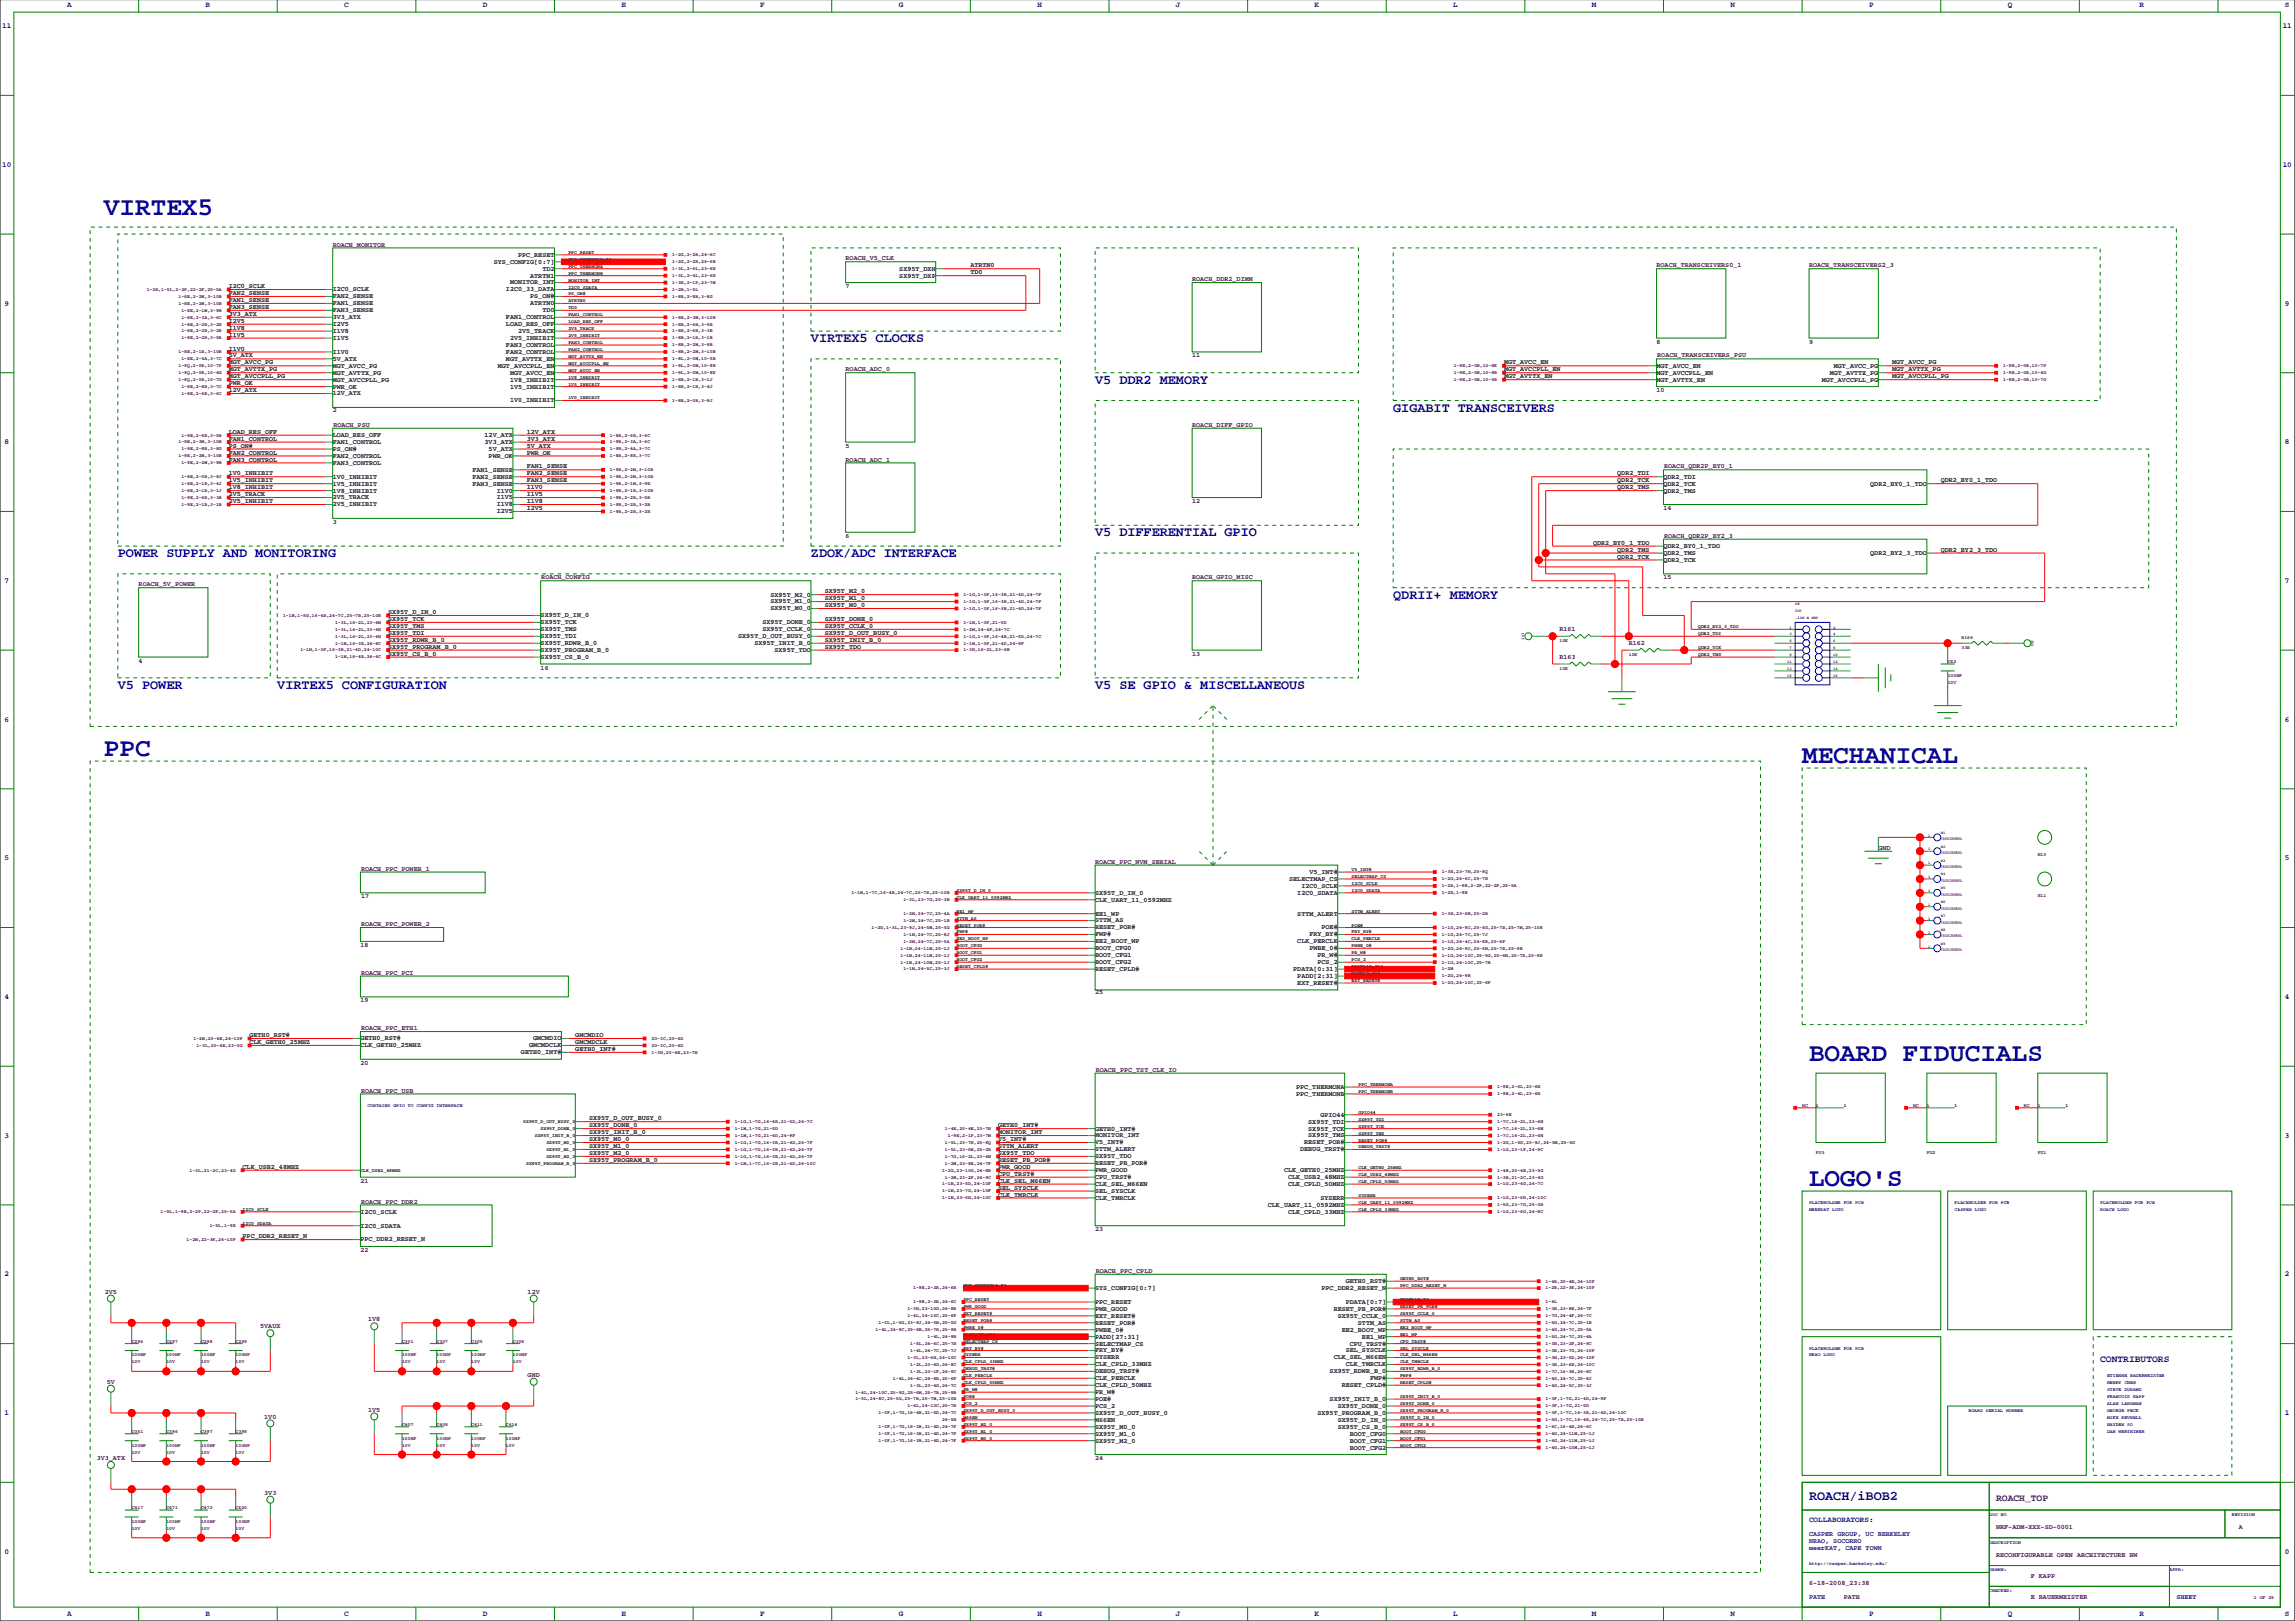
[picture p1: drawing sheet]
<svg xmlns="http://www.w3.org/2000/svg" width="841mm" height="594mm" viewBox="0 0 841 594" stroke-linecap="round" stroke-linejoin="round" font-family="sans-serif">
<defs><g id="words">
<g font-size="9.5" fill="#0000a0">
<text x="38.1" y="78.7">VIRTEX5</text>
<text x="38.1" y="276.8">PPC</text>
<text x="660.4" y="279.4">MECHANICAL</text>
<text x="662.9" y="388.6">BOARD FIDUCIALS</text>
<text x="662.9" y="434.3">LOGO'S</text>
</g>
<g font-size="4.9" fill="#0000a0">
<text x="297.2" y="125.4">VIRTEX5 CLOCKS</text>
<text x="401.3" y="140.6">V5 DDR2 MEMORY</text>
<text x="510.5" y="150.8">GIGABIT TRANSCEIVERS</text>
<text x="401.3" y="196.5">V5 DIFFERENTIAL GPIO</text>
<text x="43.2" y="204.1">POWER SUPPLY AND MONITORING</text>
<text x="297.2" y="204.1">ZDOK/ADC INTERFACE</text>
<text x="510.5" y="219.3">QDRII+ MEMORY</text>
<text x="43.2" y="252.4">V5 POWER</text>
<text x="101.6" y="252.4">VIRTEX5 CONFIGURATION</text>
<text x="401.3" y="252.4">V5 SE GPIO &amp; MISCELLANEOUS</text>
<text x="662.9" y="549.5">ROACH/iBOB2</text>
</g>
<text font-size="3.5" fill="#0000a0" x="769.6" y="499">CONTRIBUTORS</text>
<text font-size="3.5" fill="#400040" x="731.5" y="549.8">ROACH_TOP</text>
<g font-size="2.8" fill="#0000a0">
<text x="24.6" y="2.7">A</text>
<text x="75.4" y="2.7">B</text>
<text x="126.2" y="2.7">C</text>
<text x="177" y="2.7">D</text>
<text x="227.8" y="2.7">E</text>
<text x="278.6" y="2.7">F</text>
<text x="329.4" y="2.7">G</text>
<text x="380.2" y="2.7">H</text>
<text x="431" y="2.7">J</text>
<text x="481.8" y="2.7">K</text>
<text x="532.6" y="2.7">L</text>
<text x="583.4" y="2.7">M</text>
<text x="634.2" y="2.7">N</text>
<text x="685" y="2.7">P</text>
<text x="735.8" y="2.7">Q</text>
<text x="784" y="2.7">R</text>
<text x="837.4" y="2.7">S</text>
<text x=".8" y="10.3">11</text>
<text x="836.5" y="10.3">11</text>
<text x=".8" y="61.1">10</text>
<text x="836.5" y="61.1">10</text>
<text x="1.7" y="111.9">9</text>
<text x="837.4" y="111.9">9</text>
<text x="1.7" y="162.7">8</text>
<text x="837.4" y="162.7">8</text>
<text x="1.7" y="213.5">7</text>
<text x="837.4" y="213.5">7</text>
<text x="1.7" y="264.3">6</text>
<text x="837.4" y="264.3">6</text>
<text x="1.7" y="315.1">5</text>
<text x="837.4" y="315.1">5</text>
<text x="1.7" y="365.9">4</text>
<text x="837.4" y="365.9">4</text>
<text x="1.7" y="416.7">3</text>
<text x="837.4" y="416.7">3</text>
<text x="1.7" y="467.5">2</text>
<text x="837.4" y="467.5">2</text>
<text x="1.7" y="518.3">1</text>
<text x="837.4" y="518.3">1</text>
<text x="662.9" y="557.6">COLLABORATORS:</text>
<text x="1.7" y="569.1">0</text>
<text x="837.4" y="569.1">0</text>
<text x="24.6" y="592">A</text>
<text x="75.4" y="592">B</text>
<text x="126.2" y="592">C</text>
<text x="177" y="592">D</text>
<text x="227.8" y="592">E</text>
<text x="278.6" y="592">F</text>
<text x="329.4" y="592">G</text>
<text x="380.2" y="592">H</text>
<text x="431" y="592">J</text>
<text x="481.8" y="592">K</text>
<text x="532.6" y="592">L</text>
<text x="583.4" y="592">M</text>
<text x="634.2" y="592">N</text>
<text x="685" y="592">P</text>
<text x="735.8" y="592">Q</text>
<text x="784" y="592">R</text>
<text x="837.4" y="592">S</text>
</g>
<g font-size="2.5" fill="#400040">
<text x="121.9" y="90.3">ROACH_MONITOR</text>
<text x="309.9" y="95.4">ROACH_V5_CLK</text>
<text x="607.1" y="97.9">ROACH_TRANSCEIVERS0_1</text>
<text x="662.9" y="97.9">ROACH_TRANSCEIVERS2_3</text>
<text x="309.9" y="105.5">7</text>
<text x="436.9" y="103">ROACH_DDR2_DIMM</text>
<text x="607.1" y="125.9">8</text>
<text x="662.9" y="125.9">9</text>
<text x="436.9" y="130.9">11</text>
<text x="607.3" y="130.9">ROACH_TRANSCEIVERS_PSU</text>
<text x="309.9" y="136">ROACH_ADC_0</text>
<text x="607.1" y="143.6">10</text>
<text x="121.9" y="150.8">2</text>
<text x="122.2" y="156.3">ROACH_PSU</text>
<text x="436.9" y="156.3">ROACH_DIFF_GPIO</text>
<text x="309.9" y="164">5</text>
<text x="309.9" y="169">ROACH_ADC_1</text>
<text x="609.9" y="171.6">ROACH_QDR2P_BY0_1</text>
<text x="436.9" y="184.3">12</text>
<text x="121.9" y="191.9">3</text>
<text x="609.6" y="186.8">14</text>
<text x="309.9" y="197">6</text>
<text x="609.9" y="197">ROACH_QDR2P_BY2_3</text>
<text x="50.8" y="214.8">ROACH_5V_POWER</text>
<text x="198.4" y="212.2">ROACH_CONFIG</text>
<text x="436.9" y="212.2">ROACH_GPIO_MISC</text>
<text x="609.6" y="212.2">15</text>
<text x="571.5" y="231.3">R161</text>
<text x="596.9" y="236.4">R162</text>
<text x="50.8" y="242.7">4</text>
<text x="198.1" y="245.2">16</text>
<text x="436.9" y="240.2">13</text>
<text x="571.5" y="241.4">R163</text>
<text x="688.3" y="311.3">GND</text>
<text x="401.3" y="316.4">ROACH_PPC_NVM_SERIAL</text>
<text x="132.3" y="318.9">ROACH_PPC_POWER_1</text>
<text x="132.3" y="329.1">17</text>
<text x="132.3" y="339.2">ROACH_PPC_POWER_2</text>
<text x="132.1" y="346.8">18</text>
<text x="132.3" y="357">ROACH_PPC_PCI</text>
<text x="401.3" y="364.2">25</text>
<text x="132.1" y="367.2">19</text>
<text x="132.3" y="377.3">ROACH_PPC_ETH1</text>
<text x="132.1" y="390">20</text>
<text x="401.6" y="392.6">ROACH_PPC_TST_CLK_IO</text>
<text x="132.3" y="400.2">ROACH_PPC_USB</text>
<text x="132.1" y="433.2">21</text>
<text x="132.3" y="440.8">ROACH_PPC_DDR2</text>
<text x="401.3" y="451">23</text>
<text x="132.1" y="458.6">22</text>
<text x="401.6" y="466.2">ROACH_PPC_CPLD</text>
<text x="38.4" y="473.8">2V5</text>
<text x="193.4" y="473.8">12V</text>
<text x="134.9" y="484">1V8</text>
<text x="95.4" y="486.5">5VAUX</text>
<text x="39.2" y="506.9">5V</text>
<text x="193.4" y="504.3">GND</text>
<text x="96.8" y="519.6">1V0</text>
<text x="134.9" y="517">1V5</text>
<text x="35.5" y="534.8">3V3_ATX</text>
<text x="401.3" y="534.8">24</text>
<text x="96.8" y="547.5">3V3</text>
<text x="731.5" y="560.2">NRF-ADM-XXX-SD-0001</text>
<text x="820.4" y="560.2">A</text>
<text x="731.5" y="570.4">RECONFIGURABLE OPEN ARCHITECTURE HW</text>
<text x="662.9" y="580.5">6-18-2008_23:38</text>
<text x="744.2" y="578">F KAPP</text>
<text x="675.6" y="585.6">PATH</text>
<text x="744.2" y="585.6">E BAUERMEISTER</text>
</g>
<g font-size="2.5">
<text x="189.9" y="94">PPC_RESET</text>
<text x="181" y="96.6">SYS_CONFIG[0:7]</text>
<text x="194.3" y="101.7">ATRTN1</text>
<text x="198.8" y="99.1">TD2</text>
<text x="329.6" y="101.7">SX95T_DXP</text>
<text x="329.6" y="99.1">SX95T_DXN</text>
<text x="355.6" y="100.5">TD0</text>
<text x="355.6" y="97.9">ATRTN0</text>
<text x="83.8" y="105.5">I2C0_SCLK</text>
<text x="121.9" y="106.7">I2C0_SCLK</text>
<text x="185.4" y="106.7">I2C0_33_DATA</text>
<text x="186.9" y="104.2">MONITOR_INT</text>
<text x="83.8" y="108.1">FAN2_SENSE</text>
<text x="83.8" y="110.6">FAN1_SENSE</text>
<text x="83.8" y="113.2">FAN3_SENSE</text>
<text x="121.9" y="111.8">FAN1_SENSE</text>
<text x="121.9" y="109.3">FAN2_SENSE</text>
<text x="194.3" y="111.8">ATRTN0</text>
<text x="194.3" y="109.3">PS_ON#</text>
<text x="83.8" y="115.7">3V3_ATX</text>
<text x="83.8" y="118.2">I2V5</text>
<text x="121.9" y="116.9">3V3_ATX</text>
<text x="121.9" y="114.4">FAN3_SENSE</text>
<text x="121.9" y="119.4">I2V5</text>
<text x="185.4" y="116.9">FAN1_CONTROL</text>
<text x="185.4" y="119.4">LOAD_RES_OFF</text>
<text x="198.8" y="114.4">TD0</text>
<text x="83.8" y="120.8">I1V8</text>
<text x="83.8" y="123.3">I1V5</text>
<text x="121.9" y="124.5">I1V5</text>
<text x="121.9" y="122">I1V8</text>
<text x="186.9" y="124.5">2V5_INHIBIT</text>
<text x="189.9" y="122">2V5_TRACK</text>
<text x="83.8" y="128.4">I1V0</text>
<text x="83.8" y="130.9">5V_ATX</text>
<text x="121.9" y="129.6">I1V0</text>
<text x="185.4" y="129.6">FAN2_CONTROL</text>
<text x="185.4" y="127.1">FAN3_CONTROL</text>
<text x="83.8" y="133.5">MGT_AVCC_PG</text>
<text x="83.8" y="136">MGT_AVTTX_PG</text>
<text x="121.9" y="132.1">5V_ATX</text>
<text x="121.9" y="134.7">MGT_AVCC_PG</text>
<text x="121.9" y="137.2">MGT_AVTTX_PG</text>
<text x="182.5" y="134.7">MGT_AVCCPLL_EN</text>
<text x="185.4" y="132.1">MGT_AVTTX_EN</text>
<text x="186.9" y="137.2">MGT_AVCC_EN</text>
<text x="551.2" y="133.5">MGT_AVCC_EN</text>
<text x="551.2" y="136">MGT_AVCCPLL_EN</text>
<text x="607.1" y="137.2">MGT_AVCCPLL_EN</text>
<text x="607.1" y="134.7">MGT_AVCC_EN</text>
<text x="670.6" y="137.2">MGT_AVTTX_PG</text>
<text x="672" y="134.7">MGT_AVCC_PG</text>
<text x="693.4" y="133.5">MGT_AVCC_PG</text>
<text x="693.4" y="136">MGT_AVTTX_PG</text>
<text x="83.8" y="138.6">MGT_AVCCPLL_PG</text>
<text x="83.8" y="141.1">PWR_OK</text>
<text x="83.8" y="143.6">12V_ATX</text>
<text x="121.9" y="139.8">MGT_AVCCPLL_PG</text>
<text x="121.9" y="142.3">PWR_OK</text>
<text x="186.9" y="142.3">1V5_INHIBIT</text>
<text x="186.9" y="139.8">1V8_INHIBIT</text>
<text x="551.2" y="138.6">MGT_AVTTX_EN</text>
<text x="607.1" y="139.8">MGT_AVTTX_EN</text>
<text x="667.6" y="139.8">MGT_AVCCPLL_PG</text>
<text x="693.4" y="138.6">MGT_AVCCPLL_PG</text>
<text x="121.9" y="144.8">12V_ATX</text>
<text x="186.9" y="147.4">1V0_INHIBIT</text>
<text x="83.8" y="158.9">LOAD_RES_OFF</text>
<text x="83.8" y="161.4">FAN1_CONTROL</text>
<text x="121.9" y="160.1">LOAD_RES_OFF</text>
<text x="177.6" y="160.1">12V_ATX</text>
<text x="193" y="158.9">12V_ATX</text>
<text x="193" y="161.4">3V3_ATX</text>
<text x="83.8" y="164">PS_ON#</text>
<text x="83.8" y="166.5">FAN2_CONTROL</text>
<text x="121.9" y="167.7">FAN2_CONTROL</text>
<text x="121.9" y="165.2">PS_ON#</text>
<text x="121.9" y="162.6">FAN1_CONTROL</text>
<text x="177.6" y="162.6">3V3_ATX</text>
<text x="179.1" y="167.7">PWR_OK</text>
<text x="179.1" y="165.2">5V_ATX</text>
<text x="193" y="164">5V_ATX</text>
<text x="193" y="166.5">PWR_OK</text>
<text x="83.8" y="169">FAN3_CONTROL</text>
<text x="121.9" y="170.2">FAN3_CONTROL</text>
<text x="173.1" y="172.8">FAN1_SENSE</text>
<text x="193" y="171.6">FAN1_SENSE</text>
<text x="83.8" y="174.1">1V0_INHIBIT</text>
<text x="83.8" y="176.7">1V5_INHIBIT</text>
<text x="83.8" y="179.2">1V8_INHIBIT</text>
<text x="121.9" y="177.9">1V5_INHIBIT</text>
<text x="121.9" y="175.3">1V0_INHIBIT</text>
<text x="173.1" y="177.9">FAN3_SENSE</text>
<text x="173.1" y="175.3">FAN2_SENSE</text>
<text x="193" y="174.1">FAN2_SENSE</text>
<text x="193" y="176.7">FAN3_SENSE</text>
<text x="193" y="179.2">I1V0</text>
<text x="592.7" y="179.2">QDR2_TMS</text>
<text x="592.7" y="176.7">QDR2_TCK</text>
<text x="592.7" y="174.1">QDR2_TDI</text>
<text x="609.6" y="177.9">QDR2_TCK</text>
<text x="609.6" y="175.3">QDR2_TDI</text>
<text x="685.4" y="177.9">QDR2_BY0_1_TDO</text>
<text x="711.2" y="176.7">QDR2_BY0_1_TDO</text>
<text x="83.8" y="184.3">2V5_INHIBIT</text>
<text x="83.8" y="181.7">2V5_TRACK</text>
<text x="121.9" y="185.5">2V5_INHIBIT</text>
<text x="121.9" y="182.9">2V5_TRACK</text>
<text x="121.9" y="180.4">1V8_INHIBIT</text>
<text x="182" y="185.5">I1V8</text>
<text x="182" y="182.9">I1V5</text>
<text x="182" y="180.4">I1V0</text>
<text x="193" y="181.7">I1V5</text>
<text x="193" y="184.3">I1V8</text>
<text x="609.6" y="180.4">QDR2_TMS</text>
<text x="182" y="188">I2V5</text>
<text x="193" y="186.8">I2V5</text>
<text x="583.8" y="199.5">QDR2_BY0_1_TDO</text>
<text x="592.7" y="202.1">QDR2_TMS</text>
<text x="609.6" y="203.3">QDR2_TMS</text>
<text x="609.6" y="200.7">QDR2_BY0_1_TDO</text>
<text x="685.4" y="203.3">QDR2_BY2_3_TDO</text>
<text x="711.2" y="202.1">QDR2_BY2_3_TDO</text>
<text x="592.7" y="204.6">QDR2_TCK</text>
<text x="609.6" y="205.8">QDR2_TCK</text>
<text x="282.4" y="221">SX95T_M1_0</text>
<text x="282.4" y="218.5">SX95T_M2_0</text>
<text x="302.3" y="219.8">SX95T_M1_0</text>
<text x="302.3" y="217.3">SX95T_M2_0</text>
<text x="142.2" y="227.5">SX95T_TCK</text>
<text x="142.2" y="224.9">SX95T_D_IN_0</text>
<text x="198.1" y="226.1">SX95T_D_IN_0</text>
<text x="282.4" y="223.6">SX95T_M0_0</text>
<text x="302.3" y="222.4">SX95T_M0_0</text>
<text x="302.3" y="227.5">SX95T_DONE_0</text>
<text x="142.2" y="232.5">SX95T_TDI</text>
<text x="142.2" y="230">SX95T_TMS</text>
<text x="198.1" y="233.7">SX95T_TDI</text>
<text x="198.1" y="231.2">SX95T_TMS</text>
<text x="198.1" y="228.7">SX95T_TCK</text>
<text x="270.5" y="233.7">SX95T_D_OUT_BUSY_0</text>
<text x="279.4" y="231.2">SX95T_CCLK_0</text>
<text x="279.4" y="228.7">SX95T_DONE_0</text>
<text x="302.3" y="230">SX95T_CCLK_0</text>
<text x="302.3" y="232.5">SX95T_D_OUT_BUSY_0</text>
<text x="142.2" y="237.6">SX95T_PROGRAM_B_0</text>
<text x="142.2" y="235.1">SX95T_RDWR_B_0</text>
<text x="198.1" y="238.8">SX95T_PROGRAM_B_0</text>
<text x="198.1" y="236.3">SX95T_RDWR_B_0</text>
<text x="276.4" y="236.3">SX95T_INIT_B_0</text>
<text x="283.8" y="238.8">SX95T_TDO</text>
<text x="302.3" y="237.6">SX95T_TDO</text>
<text x="302.3" y="235.1">SX95T_INIT_B_0</text>
<text x="142.2" y="240.2">SX95T_CS_B_0</text>
<text x="198.1" y="241.4">SX95T_CS_B_0</text>
<text x="472.4" y="322.6">SELECTMAP_CS</text>
<text x="479.8" y="320.1">V5_INT#</text>
<text x="401.3" y="327.7">SX95T_D_IN_0</text>
<text x="475.4" y="327.7">I2C0_SDATA</text>
<text x="476.9" y="325.2">I2C0_SCLK</text>
<text x="401.3" y="330.3">CLK_UART_11_0592MHZ</text>
<text x="401.3" y="335.3">EE1_WP</text>
<text x="475.4" y="335.3">STTM_ALERT</text>
<text x="401.3" y="340.4">RESET_POR#</text>
<text x="401.3" y="337.9">STTM_AS</text>
<text x="484.3" y="340.4">POE#</text>
<text x="401.3" y="345.5">EE2_BOOT_WP</text>
<text x="401.3" y="343">FWP#</text>
<text x="475.4" y="345.5">CLK_PERCLK</text>
<text x="479.8" y="343">FRY_BY#</text>
<text x="401.3" y="348">BOOT_CFG0</text>
<text x="401.3" y="350.6">BOOT_CFG1</text>
<text x="401.3" y="353.1">BOOT_CFG2</text>
<text x="479.8" y="348">PWBE_0#</text>
<text x="482.8" y="353.1">PCS_2</text>
<text x="482.8" y="350.6">PR_W#</text>
<text x="401.3" y="355.7">RESET_CPLD#</text>
<text x="473.9" y="355.7">PDATA[0:31]</text>
<text x="475.4" y="358.2">PADD[2:31]</text>
<text x="475.4" y="360.7">EXT_RESET#</text>
<text x="91.4" y="379.9">GETH0_RST#</text>
<text x="91.4" y="382.4">CLK_GETH0_25MHZ</text>
<text x="132.1" y="383.6">CLK_GETH0_25MHZ</text>
<text x="132.1" y="381.1">GETH0_RST#</text>
<text x="193.9" y="383.6">GMCMDCLK</text>
<text x="195.4" y="381.1">GMCMDIO</text>
<text x="210.8" y="379.9">GMCMDIO</text>
<text x="210.8" y="382.4">GMCMDCLK</text>
<text x="190.9" y="386.1">GETH0_INT#</text>
<text x="210.8" y="384.9">GETH0_INT#</text>
<text x="475" y="398.8">PPC_THERMONA</text>
<text x="475" y="401.4">PPC_THERMONB</text>
<text x="215.9" y="410.3">SX95T_D_OUT_BUSY_0</text>
<text x="215.9" y="412.9">SX95T_DONE_0</text>
<text x="365.8" y="412.9">GETH0_INT#</text>
<text x="479.4" y="411.5">SX95T_TDI</text>
<text x="483.9" y="409">GPIO44</text>
<text x="215.9" y="415.4">SX95T_INIT_B_0</text>
<text x="215.9" y="418">SX95T_M0_0</text>
<text x="365.8" y="418">V5_INT#</text>
<text x="365.8" y="415.4">MONITOR_INT</text>
<text x="401.3" y="414.1">GETH0_INT#</text>
<text x="401.3" y="416.6">MONITOR_INT</text>
<text x="401.3" y="419.2">V5_INT#</text>
<text x="477.9" y="419.2">RESET_POR#</text>
<text x="479.4" y="414.1">SX95T_TCK</text>
<text x="479.4" y="416.6">SX95T_TMS</text>
<text x="215.9" y="420.5">SX95T_M1_0</text>
<text x="215.9" y="423">SX95T_M2_0</text>
<text x="215.9" y="425.6">SX95T_PROGRAM_B_0</text>
<text x="365.8" y="420.5">STTM_ALERT</text>
<text x="365.8" y="423">SX95T_TDO</text>
<text x="365.8" y="425.6">RESET_PB_POR#</text>
<text x="401.3" y="421.7">STTM_ALERT</text>
<text x="401.3" y="424.2">SX95T_TDO</text>
<text x="476.5" y="421.7">DEBUG_TRST#</text>
<text x="88.9" y="428.1">CLK_USB2_48MHZ</text>
<text x="365.8" y="428.1">PWR_GOOD</text>
<text x="365.8" y="430.7">CPU_TRST#</text>
<text x="401.3" y="431.9">CPU_TRST#</text>
<text x="401.3" y="429.3">PWR_GOOD</text>
<text x="401.3" y="426.8">RESET_PB_POR#</text>
<text x="470.5" y="429.3">CLK_GETH0_25MHZ</text>
<text x="472" y="431.9">CLK_USB2_48MHZ</text>
<text x="365.8" y="433.2">CLK_SEL_M66EN</text>
<text x="365.8" y="435.7">SEL_SYSCLK</text>
<text x="401.3" y="434.4">CLK_SEL_M66EN</text>
<text x="401.3" y="436.9">SEL_SYSCLK</text>
<text x="472" y="434.4">CLK_CPLD_50MHZ</text>
<text x="365.8" y="438.3">CLK_TMRCLK</text>
<text x="401.3" y="439.5">CLK_TMRCLK</text>
<text x="464.6" y="442">CLK_UART_11_0592MHZ</text>
<text x="483.9" y="439.5">SYSERR</text>
<text x="132.1" y="444.6">I2C0_SCLK</text>
<text x="132.1" y="449.6">I2C0_SDATA</text>
<text x="472" y="444.6">CLK_CPLD_33MHZ</text>
<text x="88.9" y="453.5">PPC_DDR2_RESET_N</text>
<text x="132.1" y="454.7">PPC_DDR2_RESET_N</text>
<text x="401.3" y="472.5">SYS_CONFIG[0:7]</text>
<text x="484.3" y="472.5">PPC_DDR2_RESET_N</text>
<text x="493.2" y="470">GETH0_RST#</text>
<text x="401.3" y="477.6">PPC_RESET</text>
<text x="493.2" y="477.6">PDATA[0:7]</text>
<text x="401.3" y="482.7">EXT_RESET#</text>
<text x="401.3" y="485.2">RESET_POR#</text>
<text x="401.3" y="480.1">PWR_GOOD</text>
<text x="488.7" y="480.1">RESET_PB_POR#</text>
<text x="490.2" y="482.7">SX95T_CCLK_0</text>
<text x="497.6" y="485.2">STTM_AS</text>
<text x="401.3" y="490.3">PADD[27:31]</text>
<text x="401.3" y="487.7">PWBE_0#</text>
<text x="491.7" y="487.7">EE2_BOOT_WP</text>
<text x="499.1" y="490.3">EE1_WP</text>
<text x="401.3" y="495.4">FRY_BY#</text>
<text x="401.3" y="492.8">SELECTMAP_CS</text>
<text x="401.3" y="497.9">SYSERR</text>
<text x="488.7" y="497.9">CLK_SEL_M66EN</text>
<text x="493.2" y="495.4">SEL_SYSCLK</text>
<text x="494.7" y="492.8">CPU_TRST#</text>
<text x="401.3" y="500.4">CLK_CPLD_33MHZ</text>
<text x="401.3" y="503">DEBUG_TRST#</text>
<text x="487.3" y="503">SX95T_RDWR_B_0</text>
<text x="493.2" y="500.4">CLK_TMRCLK</text>
<text x="401.3" y="508.1">CLK_CPLD_50MHZ</text>
<text x="401.3" y="505.5">CLK_PERCLK</text>
<text x="491.7" y="508.1">RESET_CPLD#</text>
<text x="502.1" y="505.5">FWP#</text>
<text x="401.3" y="515.7">PCS_2</text>
<text x="401.3" y="513.1">POE#</text>
<text x="401.3" y="510.6">PR_W#</text>
<text x="487.3" y="513.1">SX95T_INIT_B_0</text>
<text x="490.2" y="515.7">SX95T_DONE_0</text>
<text x="401.3" y="520.8">M66EN</text>
<text x="401.3" y="518.2">SX95T_D_OUT_BUSY_0</text>
<text x="482.8" y="518.2">SX95T_PROGRAM_B_0</text>
<text x="490.2" y="520.8">SX95T_D_IN_0</text>
<text x="401.3" y="523.3">SX95T_M0_0</text>
<text x="401.3" y="525.8">SX95T_M1_0</text>
<text x="490.2" y="523.3">SX95T_CS_B_0</text>
<text x="494.7" y="525.8">BOOT_CFG0</text>
<text x="401.3" y="528.4">SX95T_M2_0</text>
<text x="494.7" y="528.4">BOOT_CFG1</text>
<text x="494.7" y="530.9">BOOT_CFG2</text>
</g>
<g font-size="2.5" fill="#0000a0">
<text x="662.9" y="562.7">CASPER GROUP, UC BERKELEY</text>
<text x="662.9" y="565.3">NRAO, SOCORRO</text>
<text x="662.9" y="567.8">meerKAT, CAPE TOWN</text>
<text x="662.9" y="585.6">PATH</text>
<text x="797.6" y="585.6">SHEET</text>
</g>
<g font-size="1.8">
<text x="208.3" y="95.5">SYS_CONFIG[0:7]</text>
<text x="208.3" y="93">PPC_RESET</text>
<text x="208.3" y="98.1">PPC_THERMONA</text>
<text x="208.3" y="100.6">PPC_THERMONB</text>
<text x="208.3" y="105.7">I2C0_SDATA</text>
<text x="208.3" y="103.1">MONITOR_INT</text>
<text x="208.3" y="113.3">TD0</text>
<text x="208.3" y="110.8">ATRTN0</text>
<text x="208.3" y="108.2">PS_ON#</text>
<text x="208.3" y="115.8">FAN1_CONTROL</text>
<text x="208.3" y="118.4">LOAD_RES_OFF</text>
<text x="208.3" y="123.5">2V5_INHIBIT</text>
<text x="208.3" y="120.9">2V5_TRACK</text>
<text x="208.3" y="126">FAN3_CONTROL</text>
<text x="208.3" y="128.5">FAN2_CONTROL</text>
<text x="208.3" y="131.1">MGT_AVTTX_EN</text>
<text x="208.3" y="133.6">MGT_AVCCPLL_EN</text>
<text x="208.3" y="136.2">MGT_AVCC_EN</text>
<text x="208.3" y="138.7">1V8_INHIBIT</text>
<text x="208.3" y="141.2">1V5_INHIBIT</text>
<text x="208.3" y="146.3">1V0_INHIBIT</text>
<text x="622.3" y="232.7">QDR2_TDI</text>
<text x="622.3" y="230.1">QDR2_BY2_3_TDO</text>
<text x="622.3" y="237.8">QDR2_TCK</text>
<text x="622.3" y="240.3">QDR2_TMS</text>
<text x="495.3" y="321.6">SELECTMAP_CS</text>
<text x="495.3" y="319">V5_INT#</text>
<text x="350.5" y="326.7">SX95T_D_IN_0</text>
<text x="350.5" y="329.2">CLK_UART_11_0592MHZ</text>
<text x="495.3" y="326.7">I2C0_SDATA</text>
<text x="495.3" y="324.1">I2C0_SCLK</text>
<text x="350.5" y="334.3">EE1_WP</text>
<text x="495.3" y="334.3">STTM_ALERT</text>
<text x="350.5" y="336.8">STTM_AS</text>
<text x="350.5" y="339.4">RESET_POR#</text>
<text x="350.5" y="341.9">FWP#</text>
<text x="495.3" y="339.4">POE#</text>
<text x="495.3" y="341.9">FRY_BY#</text>
<text x="350.5" y="344.4">EE2_BOOT_WP</text>
<text x="350.5" y="347">BOOT_CFG0</text>
<text x="495.3" y="344.4">CLK_PERCLK</text>
<text x="495.3" y="347">PWBE_0#</text>
<text x="350.5" y="349.5">BOOT_CFG1</text>
<text x="350.5" y="352.1">BOOT_CFG2</text>
<text x="495.3" y="349.5">PR_W#</text>
<text x="495.3" y="352.1">PCS_2</text>
<text x="350.5" y="354.6">RESET_CPLD#</text>
<text x="495.3" y="359.7">EXT_RESET#</text>
<text x="495.3" y="354.6">PDATA[0:31]</text>
<text x="495.3" y="357.1">PADD[2:31]</text>
<text x="497.8" y="397.8">PPC_THERMONA</text>
<text x="497.8" y="400.3">PPC_THERMONB</text>
<text x="497.8" y="407.9">GPIO44</text>
<text x="675.6" y="405.4">1</text>
<text x="716.3" y="405.4">1</text>
<text x="756.9" y="405.4">1</text>
<text x="191.8" y="411.3">SX95T_D_OUT_BUSY_0</text>
<text x="198.1" y="413.9">SX95T_DONE_0</text>
<text x="497.8" y="410.5">SX95T_TDI</text>
<text x="497.8" y="413">SX95T_TCK</text>
<text x="196" y="416.4">SX95T_INIT_B_0</text>
<text x="200.2" y="419">SX95T_M0_0</text>
<text x="497.8" y="415.6">SX95T_TMS</text>
<text x="497.8" y="418.1">RESET_POR#</text>
<text x="200.2" y="421.5">SX95T_M1_0</text>
<text x="200.2" y="424">SX95T_M2_0</text>
<text x="497.8" y="420.6">DEBUG_TRST#</text>
<text x="132.1" y="429.1">CLK_USB2_48MHZ</text>
<text x="192.8" y="426.6">SX95T_PROGRAM_B_0</text>
<text x="497.8" y="430.8">CLK_USB2_48MHZ</text>
<text x="497.8" y="428.3">CLK_GETH0_25MHZ</text>
<text x="497.8" y="433.3">CLK_CPLD_50MHZ</text>
<text x="88.9" y="443.5">I2C0_SCLK</text>
<text x="497.8" y="441">CLK_UART_11_0592MHZ</text>
<text x="497.8" y="438.4">SYSERR</text>
<text x="497.8" y="443.5">CLK_CPLD_33MHZ</text>
<text x="88.9" y="448.6">I2C0_SDATA</text>
<text x="353.1" y="471.4">SYS_CONFIG[0:7]</text>
<text x="513.1" y="471.4">PPC_DDR2_RESET_N</text>
<text x="513.1" y="468.9">GETH0_RST#</text>
<text x="353.1" y="476.5">PPC_RESET</text>
<text x="353.1" y="479.1">PWR_GOOD</text>
<text x="513.1" y="476.5">PDATA[0:7]</text>
<text x="513.1" y="479.1">RESET_PB_POR#</text>
<text x="353.1" y="481.6">EXT_RESET#</text>
<text x="353.1" y="484.1">RESET_POR#</text>
<text x="513.1" y="481.6">SX95T_CCLK_0</text>
<text x="513.1" y="484.1">STTM_AS</text>
<text x="353.1" y="491.8">SELECTMAP_CS</text>
<text x="353.1" y="489.2">PADD[27:31]</text>
<text x="353.1" y="486.7">PWBE_0#</text>
<text x="513.1" y="486.7">EE2_BOOT_WP</text>
<text x="513.1" y="489.2">EE1_WP</text>
<text x="513.1" y="491.8">CPU_TRST#</text>
<text x="353.1" y="496.8">SYSERR</text>
<text x="353.1" y="494.3">FRY_BY#</text>
<text x="513.1" y="494.3">SEL_SYSCLK</text>
<text x="513.1" y="496.8">CLK_SEL_M66EN</text>
<text x="353.1" y="501.9">DEBUG_TRST#</text>
<text x="353.1" y="499.4">CLK_CPLD_33MHZ</text>
<text x="513.1" y="499.4">CLK_TMRCLK</text>
<text x="513.1" y="501.9">SX95T_RDWR_B_0</text>
<text x="353.1" y="507">CLK_CPLD_50MHZ</text>
<text x="353.1" y="504.5">CLK_PERCLK</text>
<text x="353.1" y="509.5">PR_W#</text>
<text x="513.1" y="507">RESET_CPLD#</text>
<text x="513.1" y="504.5">FWP#</text>
<text x="353.1" y="514.6">PCS_2</text>
<text x="353.1" y="512.1">POE#</text>
<text x="513.1" y="512.1">SX95T_INIT_B_0</text>
<text x="513.1" y="514.6">SX95T_DONE_0</text>
<text x="353.1" y="517.2">SX95T_D_OUT_BUSY_0</text>
<text x="353.1" y="519.7">M66EN</text>
<text x="513.1" y="519.7">SX95T_D_IN_0</text>
<text x="513.1" y="517.2">SX95T_PROGRAM_B_0</text>
<text x="353.1" y="524.8">SX95T_M1_0</text>
<text x="353.1" y="522.2">SX95T_M2_0</text>
<text x="353.1" y="527.3">SX95T_M0_0</text>
<text x="513.1" y="522.2">SX95T_CS_B_0</text>
<text x="513.1" y="524.8">BOOT_CFG0</text>
<text x="513.1" y="527.3">BOOT_CFG1</text>
<text x="513.1" y="529.9">BOOT_CFG2</text>
</g>
<g font-size="1.8" fill="#400040">
<text x="246.4" y="93.8">1-2G,2-2R,24-6C</text>
<text x="246.4" y="96.4">1-2G,2-2R,24-6B</text>
<text x="246.4" y="98.9">1-3L,2-6L,23-6H</text>
<text x="246.4" y="101.5">1-3L,2-4L,23-6H</text>
<text x="53.8" y="106.5">1-2B,1-5L,2-2P,22-2F,25-5A</text>
<text x="246.4" y="106.5">1-2B,1-5L</text>
<text x="246.4" y="104">1-3H,2-1P,23-7M</text>
<text x="65.4" y="109.1">1-8E,2-2M,3-10B</text>
<text x="65.4" y="111.6">1-8E,2-2M,3-10B</text>
<text x="246.4" y="109.1">1-8B,2-8B,3-8G</text>
<text x="66.5" y="114.2">1-8E,2-1M,3-9B</text>
<text x="66.5" y="116.7">1-8E,2-3A,3-6C</text>
<text x="66.5" y="119.2">1-8E,2-2B,3-2H</text>
<text x="246.4" y="116.7">1-8B,2-3M,3-10B</text>
<text x="246.4" y="119.2">1-8B,2-6B,3-5B</text>
<text x="66.5" y="121.8">1-8E,2-2B,3-2R</text>
<text x="66.5" y="124.3">1-8E,2-2B,3-5R</text>
<text x="246.4" y="124.3">1-8B,2-1B,3-1B</text>
<text x="246.4" y="121.8">1-8B,2-6B,3-3B</text>
<text x="65.4" y="129.4">1-8E,2-1B,3-10R</text>
<text x="66.5" y="131.9">1-8E,2-4A,3-7C</text>
<text x="246.4" y="126.9">1-8B,2-2M,3-9B</text>
<text x="246.4" y="129.4">1-8B,2-2M,3-10B</text>
<text x="246.4" y="131.9">1-8L,2-0M,10-5B</text>
<text x="65.4" y="134.5">1-9Q,2-0B,10-7P</text>
<text x="65.4" y="137">1-9Q,2-0B,10-4G</text>
<text x="246.4" y="134.5">1-9L,2-0M,10-8B</text>
<text x="246.4" y="137">1-9L,2-0M,10-8K</text>
<text x="532.8" y="134.5">1-9E,2-0M,10-8K</text>
<text x="532.8" y="137">1-9E,2-0M,10-8B</text>
<text x="734.1" y="134.5">1-9B,2-0B,10-7P</text>
<text x="734.1" y="137">1-9B,2-0B,10-4G</text>
<text x="65.4" y="139.6">1-8Q,2-0B,10-7G</text>
<text x="66.5" y="142.1">1-8E,2-8B,3-7C</text>
<text x="246.4" y="139.6">1-8B,2-1B,3-1J</text>
<text x="246.4" y="142.1">1-8B,2-1B,3-4J</text>
<text x="532.8" y="139.6">1-9E,2-0M,10-5B</text>
<text x="734.1" y="139.6">1-8B,2-0B,10-7G</text>
<text x="66.5" y="144.6">1-8E,2-6B,3-6C</text>
<text x="246.4" y="147.2">1-8B,2-0B,3-9J</text>
<text x="66.5" y="159.9">1-9E,2-6B,3-5B</text>
<text x="223.5" y="159.9">1-8B,2-6B,3-6C</text>
<text x="65.4" y="162.4">1-9E,2-3M,3-10B</text>
<text x="65.4" y="167.5">1-9E,2-2M,3-10B</text>
<text x="66.5" y="165">1-9E,2-8B,3-8G</text>
<text x="223.5" y="162.4">1-9B,2-3A,3-6C</text>
<text x="223.5" y="165">1-9B,2-4A,3-7C</text>
<text x="223.5" y="167.5">1-8B,2-8B,3-7C</text>
<text x="66.5" y="170">1-9E,2-2M,3-9B</text>
<text x="223.5" y="172.6">1-9B,2-2M,3-10B</text>
<text x="66.5" y="175.1">1-8E,2-0B,3-9J</text>
<text x="66.5" y="177.7">1-8E,2-1B,3-4J</text>
<text x="223.5" y="175.1">1-9B,2-2M,3-10B</text>
<text x="223.5" y="177.7">1-9B,2-1M,3-9B</text>
<text x="66.5" y="185.3">1-9E,2-1B,3-1B</text>
<text x="66.5" y="180.2">1-8E,2-1B,3-1J</text>
<text x="66.5" y="182.7">1-9E,2-6B,3-3B</text>
<text x="223.5" y="180.2">1-9B,2-1B,3-10R</text>
<text x="223.5" y="182.7">1-9B,2-2B,3-5R</text>
<text x="223.5" y="185.3">1-9B,2-2B,3-2R</text>
<text x="223.5" y="187.8">1-9B,2-2B,3-2H</text>
<text x="353.1" y="220.8">1-1G,1-3F,16-3B,21-4D,24-7F</text>
<text x="353.1" y="218.3">1-1G,1-3F,16-3B,21-4D,24-7F</text>
<text x="103.7" y="225.9">1-1M,1-5G,16-4B,24-7C,25-7B,25-10B</text>
<text x="353.1" y="223.4">1-1G,1-3F,16-3B,21-4D,24-7F</text>
<text x="122.8" y="233.5">1-3L,16-2L,23-6N</text>
<text x="122.8" y="231">1-3L,16-2L,23-6N</text>
<text x="122.8" y="228.5">1-3L,16-2L,23-6M</text>
<text x="353.1" y="228.5">1-1M,1-3F,21-5D</text>
<text x="353.1" y="231">1-2M,24-4F,24-7C</text>
<text x="353.1" y="233.5">1-1G,1-3F,16-4B,21-5D,24-7C</text>
<text x="718.8" y="234">R164</text>
<text x="110.1" y="238.6">1-1M,1-3F,16-3B,21-4D,24-10C</text>
<text x="122.8" y="236.1">1-1M,16-3B,24-8C</text>
<text x="353.1" y="238.6">1-3H,16-2L,23-6M</text>
<text x="353.1" y="236.1">1-1M,1-3F,21-4D,24-9F</text>
<text x="571.5" y="235.2">10K</text>
<text x="718.8" y="237.8">33R</text>
<text x="122.8" y="241.2">1-1M,16-4B,24-6C</text>
<text x="571.5" y="245.4">10K</text>
<text x="596.9" y="240.3">10K</text>
<text x="713.7" y="242.8">C62</text>
<text x="713.7" y="250.5">10V</text>
<text x="713.7" y="247.9">100NF</text>
<text x="746.8" y="313.5">H10</text>
<text x="528.3" y="322.4">1-2G,24-6C,25-7B</text>
<text x="528.3" y="319.9">1-3H,23-7N,25-8Q</text>
<text x="312" y="327.5">1-1M,1-7C,16-4B,24-7C,25-7B,25-10B</text>
<text x="528.3" y="327.5">1-2B,1-9E</text>
<text x="528.3" y="325">1-2B,1-9B,2-2P,22-2F,25-5A</text>
<text x="746.8" y="328.7">H11</text>
<text x="331" y="330.1">1-3L,23-7G,25-3B</text>
<text x="331" y="335.1">1-2M,24-7C,25-4A</text>
<text x="528.3" y="335.1">1-3H,23-6M,25-2B</text>
<text x="319.4" y="340.2">1-2G,1-3L,23-9J,24-5M,25-5G</text>
<text x="331" y="337.7">1-2M,24-7C,25-1B</text>
<text x="528.3" y="340.2">1-1G,24-8C,25-5G,25-7B,25-7M,25-10B</text>
<text x="330" y="347.8">1-1M,24-11M,25-1J</text>
<text x="331" y="342.8">1-1M,24-7C,25-8J</text>
<text x="331" y="345.3">1-2M,24-7C,25-5A</text>
<text x="528.3" y="342.8">1-1G,24-7C,25-7J</text>
<text x="528.3" y="345.3">1-1G,24-4C,24-8B,25-6F</text>
<text x="528.3" y="347.8">1-2G,24-9C,25-6M,25-7B,25-9B</text>
<text x="330" y="350.4">1-1M,24-11M,25-1J</text>
<text x="330" y="352.9">1-1M,24-10M,25-1J</text>
<text x="528.3" y="350.4">1-1G,24-10C,25-5G,25-6M,25-7B,25-9B</text>
<text x="528.3" y="352.9">1-1G,24-10C,25-7B</text>
<text x="331" y="355.5">1-1M,24-5C,25-3J</text>
<text x="528.3" y="355.5">1-2M</text>
<text x="528.3" y="358">1-2G,24-9B</text>
<text x="528.3" y="360.5">1-2G,24-10C,25-6F</text>
<text x="70.9" y="380.9">1-2M,20-4E,24-10F</text>
<text x="72" y="383.4">1-3L,20-4E,23-5G</text>
<text x="238.8" y="380.9">20-3C,20-4D</text>
<text x="238.8" y="383.4">20-3C,20-4D</text>
<text x="238.8" y="385.9">1-3H,20-4E,23-7N</text>
<text x="548.6" y="398.6">1-9E,2-6L,23-6H</text>
<text x="548.6" y="401.2">1-9E,2-4L,23-6H</text>
<text x="660.4" y="405.4">NC</text>
<text x="665.5" y="405.4">1</text>
<text x="701" y="405.4">NC</text>
<text x="706.1" y="405.4">1</text>
<text x="741.7" y="405.4">NC</text>
<text x="746.8" y="405.4">1</text>
<text x="269.2" y="411.3">1-1G,1-7G,16-4B,21-5D,24-7C</text>
<text x="269.2" y="413.9">1-1M,1-7G,21-5D</text>
<text x="346.3" y="413.9">1-4E,20-4E,23-7N</text>
<text x="548.6" y="408.8">23-6N</text>
<text x="548.6" y="411.3">1-7C,16-2L,23-6N</text>
<text x="548.6" y="413.9">1-7C,16-2L,23-6M</text>
<text x="269.2" y="416.4">1-1M,1-7G,21-4D,24-9F</text>
<text x="269.2" y="419">1-1G,1-7G,16-3B,21-4D,24-7F</text>
<text x="346.3" y="419">1-5L,23-7N,25-8Q</text>
<text x="347.3" y="416.4">1-9E,2-1P,23-7M</text>
<text x="548.6" y="416.4">1-7C,16-2L,23-6N</text>
<text x="548.6" y="419">1-2G,1-5G,23-9J,24-5M,25-5G</text>
<text x="269.2" y="421.5">1-1G,1-7G,16-3B,21-4D,24-7F</text>
<text x="269.2" y="424">1-1G,1-7G,16-3B,21-4D,24-7F</text>
<text x="346.3" y="421.5">1-5L,23-6M,25-2B</text>
<text x="346.3" y="424">1-7G,16-2L,23-6M</text>
<text x="548.6" y="421.5">1-1G,23-1F,24-9C</text>
<text x="665.5" y="422.7">FU3</text>
<text x="706.1" y="422.7">FU2</text>
<text x="746.8" y="422.7">FU1</text>
<text x="69.4" y="429.1">1-3L,21-2C,23-4G</text>
<text x="269.2" y="426.6">1-1M,1-7C,16-3B,21-4D,24-10C</text>
<text x="345.2" y="429.1">1-2G,23-10G,24-8R</text>
<text x="346.3" y="426.6">1-2M,23-8E,24-7F</text>
<text x="346.3" y="431.7">1-2M,23-2F,24-9C</text>
<text x="548.6" y="431.7">1-3B,21-2C,23-4G</text>
<text x="548.6" y="429.1">1-4B,20-4E,23-5G</text>
<text x="345.2" y="434.2">1-1M,23-5D,24-10F</text>
<text x="345.2" y="436.7">1-1M,23-7G,24-10F</text>
<text x="548.6" y="434.2">1-1G,23-4G,24-7C</text>
<text x="345.2" y="439.3">1-1M,23-6H,24-10C</text>
<text x="548.6" y="441.8">1-5G,23-7G,25-3B</text>
<text x="548.6" y="439.3">1-1G,23-6H,24-10C</text>
<text x="58.8" y="444.4">1-5L,1-9B,2-2P,22-2F,25-5A</text>
<text x="76.8" y="449.4">1-5L,1-9E</text>
<text x="548.6" y="444.4">1-1G,23-6G,24-8C</text>
<text x="68.4" y="454.5">1-2M,22-3K,24-10F</text>
<text x="334.6" y="472.3">1-9E,2-2R,24-6B</text>
<text x="566.4" y="472.3">1-2B,22-3K,24-10F</text>
<text x="566.4" y="469.8">1-4B,20-4E,24-10F</text>
<text x="332.5" y="479.9">1-3H,23-10G,24-8R</text>
<text x="334.6" y="477.4">1-9E,2-2R,24-6C</text>
<text x="566.4" y="477.4">1-4L</text>
<text x="566.4" y="479.9">1-3H,23-8E,24-7F</text>
<text x="321.9" y="485">1-3L,1-5G,23-9J,24-5M,25-5G</text>
<text x="332.5" y="482.5">1-4L,24-10C,25-6F</text>
<text x="566.4" y="482.5">1-7G,24-4F,24-7C</text>
<text x="566.4" y="485">1-5G,24-7C,25-1B</text>
<text x="48.3" y="491.8">C296</text>
<text x="61" y="491.8">C297</text>
<text x="73.7" y="491.8">C298</text>
<text x="86.4" y="491.8">C299</text>
<text x="147.3" y="491.8">C301</text>
<text x="160" y="491.8">C307</text>
<text x="172.7" y="491.8">C305</text>
<text x="188" y="491.8">C306</text>
<text x="320.9" y="487.5">1-4L,24-9C,25-6M,25-7B,25-9B</text>
<text x="339.9" y="490.1">1-4L,24-9B</text>
<text x="566.4" y="487.5">1-4G,24-7C,25-5A</text>
<text x="566.4" y="490.1">1-5G,24-7C,25-4A</text>
<text x="48.3" y="496.8">100NF</text>
<text x="61" y="496.8">100NF</text>
<text x="73.7" y="496.8">100NF</text>
<text x="86.4" y="496.8">100NF</text>
<text x="147.3" y="496.8">100NF</text>
<text x="160" y="496.8">100NF</text>
<text x="172.7" y="496.8">100NF</text>
<text x="188" y="496.8">100NF</text>
<text x="332.5" y="497.7">1-3L,23-6H,24-10C</text>
<text x="333.6" y="492.6">1-5L,24-6C,25-7B</text>
<text x="333.6" y="495.2">1-4L,24-7C,25-7J</text>
<text x="566.4" y="492.6">1-3H,23-2F,24-9C</text>
<text x="566.4" y="495.2">1-3H,23-7G,24-10F</text>
<text x="566.4" y="497.7">1-3H,23-5D,24-10F</text>
<text x="48.3" y="499.4">10V</text>
<text x="61" y="499.4">10V</text>
<text x="73.7" y="499.4">10V</text>
<text x="86.4" y="499.4">10V</text>
<text x="147.3" y="499.4">10V</text>
<text x="160" y="499.4">10V</text>
<text x="172.7" y="499.4">10V</text>
<text x="188" y="499.4">10V</text>
<text x="333.6" y="502.8">1-3L,23-1F,24-9C</text>
<text x="333.6" y="500.2">1-2L,23-6G,24-8C</text>
<text x="566.4" y="500.2">1-3H,23-6H,24-10C</text>
<text x="566.4" y="502.8">1-7C,16-3B,24-8C</text>
<text x="327.2" y="505.3">1-4L,24-4C,24-8B,25-6F</text>
<text x="333.6" y="507.9">1-3L,23-4G,24-7C</text>
<text x="566.4" y="507.9">1-4G,24-5C,25-3J</text>
<text x="566.4" y="505.3">1-4G,24-7C,25-8J</text>
<text x="313.5" y="512.9">1-5L,24-8C,25-5G,25-7B,25-7M,25-10B</text>
<text x="313.5" y="510.4">1-4L,24-10C,25-5G,25-6M,25-7B,25-9B</text>
<text x="332.5" y="515.5">1-4L,24-10C,25-7B</text>
<text x="566.4" y="512.9">1-3F,1-7G,21-4D,24-9F</text>
<text x="566.4" y="515.5">1-3F,1-7G,21-5D</text>
<text x="321.9" y="518">1-3F,1-7G,16-4B,21-5D,24-7C</text>
<text x="345.2" y="520.6">24-5H</text>
<text x="566.4" y="520.6">1-5G,1-7C,16-4B,24-7C,25-7B,25-10B</text>
<text x="566.4" y="518">1-3F,1-7C,16-3B,21-4D,24-10C</text>
<text x="48.3" y="524.8">C351</text>
<text x="61" y="524.8">C396</text>
<text x="73.7" y="524.8">C397</text>
<text x="86.4" y="524.8">C398</text>
<text x="147.3" y="527.3">100NF</text>
<text x="147.3" y="522.2">C407</text>
<text x="160" y="527.3">100NF</text>
<text x="160" y="522.2">C408</text>
<text x="172.7" y="527.3">100NF</text>
<text x="172.7" y="522.2">C411</text>
<text x="185.4" y="527.3">100NF</text>
<text x="185.4" y="522.2">C414</text>
<text x="321.9" y="525.6">1-3F,1-7G,16-3B,21-4D,24-7F</text>
<text x="321.9" y="523.1">1-3F,1-7G,16-3B,21-4D,24-7F</text>
<text x="566.4" y="523.1">1-6C,16-4B,24-6C</text>
<text x="566.4" y="525.6">1-4G,24-11M,25-1J</text>
<text x="48.3" y="532.4">10V</text>
<text x="48.3" y="529.9">100NF</text>
<text x="61" y="532.4">10V</text>
<text x="61" y="529.9">100NF</text>
<text x="73.7" y="532.4">10V</text>
<text x="73.7" y="529.9">100NF</text>
<text x="86.4" y="532.4">10V</text>
<text x="86.4" y="529.9">100NF</text>
<text x="147.3" y="529.9">10V</text>
<text x="160" y="529.9">10V</text>
<text x="172.7" y="529.9">10V</text>
<text x="185.4" y="529.9">10V</text>
<text x="321.9" y="528.2">1-3F,1-7G,16-3B,21-4D,24-7F</text>
<text x="566.4" y="528.2">1-4G,24-11M,25-1J</text>
<text x="566.4" y="530.7">1-4G,24-10M,25-1J</text>
<text x="48.3" y="557.8">100NF</text>
<text x="48.3" y="552.7">C417</text>
<text x="61" y="557.8">100NF</text>
<text x="61" y="552.7">C471</text>
<text x="73.7" y="557.8">100NF</text>
<text x="73.7" y="552.7">C472</text>
<text x="86.4" y="557.8">100NF</text>
<text x="86.4" y="552.7">C620</text>
<text x="48.3" y="560.3">10V</text>
<text x="61" y="560.3">10V</text>
<text x="73.7" y="560.3">10V</text>
<text x="86.4" y="560.3">10V</text>
<text x="826" y="585.7">1 OF 25</text>
</g>
<g font-size="1.8" fill="#0000a0">
<text x="134.6" y="405.4">CONTAINS GPIO TO CONFIG INTERFACE</text>
<text x="662.9" y="441">PLACEHOLDER FOR PCB</text>
<text x="662.9" y="443.5">MEERKAT LOGO</text>
<text x="716.3" y="441">PLACEHOLDER FOR PCB</text>
<text x="716.3" y="443.5">CASPER LOGO</text>
<text x="769.6" y="441">PLACEHOLDER FOR PCB</text>
<text x="769.6" y="443.5">ROACH LOGO</text>
<text x="662.9" y="494.3">PLACEHOLDER FOR PCB</text>
<text x="662.9" y="496.8">NRAO LOGO</text>
<text x="772.2" y="504.5">ETIENNE BAUERMEISTER</text>
<text x="772.2" y="507">HENRY CHEN</text>
<text x="772.2" y="509.5">STEVE DURAND</text>
<text x="772.2" y="512.1">FRANCOIS KAPP</text>
<text x="772.2" y="514.6">ALAN LANGMAN</text>
<text x="721.4" y="517.2">BOARD SERIAL NUMBER</text>
<text x="772.2" y="517.2">GEORGE PECK</text>
<text x="772.2" y="519.7">MIKE REVNELL</text>
<text x="772.2" y="522.2">HAYDEN SO</text>
<text x="772.2" y="524.8">DAN WERTHIMER</text>
<text x="729" y="555.3">DOC NO</text>
<text x="817.9" y="555.3">REVISION</text>
<text x="729" y="565.4">DESCRIPTION</text>
<text x="662.9" y="573">http://casper.berkeley.edu/</text>
<text x="729" y="575.6">DRAWN:</text>
<text x="795" y="575.6">APPR:</text>
<text x="729" y="583.2">CHECKED:</text>
</g>
<g font-size="1.4" fill="#400040">
<text x="657.9" y="221.6">P8</text>
<text x="657.9" y="224">2x8</text>
<text x="657.9" y="226.7">.1IN M SMT</text>
<text x="655.7" y="232.8">3</text>
<text x="655.7" y="230.2">1</text>
<text x="671.8" y="232.8">4</text>
<text x="671.8" y="230.2">2</text>
<text x="558.5" y="234.3" transform="rotate(-90 558.5 234.3)">3V3</text>
<text x="655.7" y="237.8">7</text>
<text x="655.7" y="235.3">5</text>
<text x="671.8" y="237.8">8</text>
<text x="671.8" y="235.3">6</text>
<text x="744.4" y="234.3" transform="rotate(90 744.4 234.3)">3V3</text>
<text x="654.9" y="245.5">13</text>
<text x="654.9" y="242.9">11</text>
<text x="655.7" y="240.4">9</text>
<text x="671.8" y="245.5">14</text>
<text x="671.8" y="242.9">12</text>
<text x="671.8" y="240.4">10</text>
<text x="654.9" y="248">15</text>
<text x="671.8" y="248">16</text>
<text x="711.2" y="305.4">H1</text>
<text x="706.5" y="306.4">1</text>
<text x="706.5" y="311.5">1</text>
<text x="711.2" y="307.8">150X288MIL</text>
<text x="711.2" y="310.5">H2</text>
<text x="706.5" y="316.6">1</text>
<text x="711.2" y="318">150X288MIL</text>
<text x="711.2" y="312.9">150X288MIL</text>
<text x="711.2" y="315.6">H3</text>
<text x="706.5" y="321.7">1</text>
<text x="711.2" y="323">150X288MIL</text>
<text x="711.2" y="320.6">H4</text>
<text x="706.5" y="326.7">1</text>
<text x="711.2" y="328.1">150X288MIL</text>
<text x="711.2" y="325.7">H5</text>
<text x="706.5" y="331.8">1</text>
<text x="711.2" y="333.2">150X288MIL</text>
<text x="711.2" y="330.8">H6</text>
<text x="711.2" y="335.9">H7</text>
<text x="706.5" y="342">1</text>
<text x="706.5" y="336.9">1</text>
<text x="711.2" y="338.3">150X288MIL</text>
<text x="711.2" y="341">H8</text>
<text x="706.5" y="347.1">1</text>
<text x="711.2" y="343.4">150X288MIL</text>
<text x="711.2" y="346">H9</text>
<text x="711.2" y="348.4">150X288MIL</text>
</g>
</g></defs>
<path d="M0 -.1v593.8h841v-593.7" fill="none" stroke="#000" stroke-width=".37"/>
<g fill="none" stroke="#f00" stroke-width=".37">
<path d="M205.7 98.4h38.1M205.7 93.3h38.1M345.4 98.4h35.6v12.7h-175.3M83.8 118.7h35.6M83.8 116.2h35.6M83.8 113.7h35.6M83.8 111.1h35.6M83.8 108.6h35.6M83.8 106h35.6M205.7 118.7h38.1M205.7 116.2h38.1M205.7 108.6h38.1"/>
<path d="M205.7 106h38.1M205.7 103.5h38.1M205.7 101h38.1M345.4 101h30.5v12.7h-170.2M83.8 139.1h35.6M83.8 136.5h35.6M83.8 134h35.6M83.8 131.4h35.6M83.8 128.9h35.6M83.8 123.8h35.6M83.8 121.3h35.6M205.7 139.1h38.1"/>
<path d="M205.7 136.5h38.1M205.7 134h38.1M205.7 131.4h38.1M205.7 128.9h38.1M205.7 123.8h38.1M205.7 121.3h38.1M205.7 126.4h38.1M551.2 139.1h53.3M551.2 136.5h53.3M551.2 134h53.3M690.9 139.1h40.6M690.9 136.5h40.6"/>
<path d="M690.9 134h40.6M83.8 144.1h35.6M83.8 141.6h35.6M83.8 159.4h35.6M190.5 159.4h30.5M205.7 141.6h38.1M205.7 146.7h38.1M83.8 179.7h35.6M83.8 177.2h35.6M83.8 174.6h35.6M83.8 169.5h35.6M83.8 167h35.6"/>
<path d="M83.8 164.5h35.6M83.8 161.9h35.6M190.5 179.7h30.5M190.5 177.2h30.5M190.5 174.6h30.5M190.5 167h30.5M190.5 164.5h30.5M190.5 161.9h30.5M190.5 172.1h30.5M607.1 177.2h-43.2v30.4h38.1v17.8h15.2v12.7M607.1 179.7h-40.7v30.5h25.4v33M607.1 174.6h-45.8v38.1h35.6v20.3"/>
<path d="M708.7 177.2h38.1v15.2h-177.8v7.6h38.1M83.8 182.2h35.6M83.8 184.8h35.6M190.5 187.3h30.5M190.5 182.2h30.5M190.5 184.8h30.5M299.7 217.8h50.8M563.9 205.1h43.2M566.4 202.6h40.7M708.7 202.6h40.6v17.7h-129.5v10.2h30.4M142.2 233h53.4M142.2 235.6h53.4"/>
<path d="M142.2 230.5h53.4M142.2 225.4h53.4M142.2 228h53.4M142.2 238.1h53.4M299.7 233h50.8M299.7 235.6h50.8M299.7 230.5h50.8M299.7 228h50.8M299.7 222.9h50.8M299.7 238.1h50.8M299.7 220.3h50.8M566.4 233h5.1"/>
<path d="M569 233v10.2h2.5M586.7 233h63.5M596.9 238.1h-2.5v10.2M612.1 238.1h38.1M678.2 235.6h40.6M713.7 235.6v2.5M734.1 235.6h2.5M142.2 240.7h53.4M650.2 240.7h-30.4v2.5h-33.1M678.2 248.3h5.1M713.7 250.8v2.6M492.8 319.4h33"/>
<path d="M688.3 306.7h17.8M703.6 306.7v40.6h2.5M703.6 316.9h2.5M703.6 311.8h2.5M350.5 339.7h48.3M350.5 334.6h48.3M350.5 337.2h48.3M350.5 329.6h48.3M350.5 327h48.3M492.8 339.7h33M492.8 334.6h33M492.8 321.9h33"/>
<path d="M492.8 327h33M492.8 324.5h33M703.6 337.2h2.5M703.6 321.9h2.5M703.6 332.1h2.5M703.6 327h2.5M350.5 355h48.3M350.5 352.4h48.3M350.5 349.9h48.3M350.5 347.3h48.3M350.5 344.8h48.3M350.5 342.3h48.3"/>
<path d="M492.8 352.4h33M492.8 349.9h33M492.8 347.3h33M492.8 344.8h33M492.8 342.3h33M703.6 342.3h2.5M492.8 360h33M91.4 382.9h38.1M91.4 380.4h38.1M208.3 382.9h27.9M208.3 385.4h27.9M208.3 380.4h27.9"/>
<path d="M495.3 398.1h50.8M213.4 418.5h53.3M213.4 415.9h53.3M213.4 413.4h53.3M213.4 410.8h53.3M365.8 418.5h33M365.8 415.9h33M365.8 413.4h33M495.3 418.5h50.8M495.3 415.9h50.8M495.3 413.4h50.8M495.3 410.8h50.8"/>
<path d="M495.3 408.3h50.8M495.3 400.7h50.8M657.9 405.8h7.6M698.5 405.8h7.6M739.1 405.8h7.7M88.9 428.6h40.6M213.4 421h53.3M213.4 426.1h53.3M213.4 423.5h53.3M365.8 438.8h33M365.8 436.2h33M365.8 433.7h33"/>
<path d="M365.8 428.6h33M365.8 421h33M365.8 431.2h33M365.8 426.1h33M365.8 423.5h33M495.3 438.8h50.8M495.3 433.7h50.8M495.3 428.6h50.8M495.3 421h50.8M495.3 431.2h50.8M88.9 443.9h40.6M88.9 454h40.6"/>
<path d="M88.9 448.9h40.6M495.3 443.9h50.8M495.3 441.3h50.8M353.1 479.4h45.7M353.1 476.9h45.7M510.5 479.4h53.4M510.5 469.3h53.4M510.5 471.8h53.4M40.6 482v2.5h45.8v2.5M48.3 484.5v2.5M61 484.5v2.5M61 499.7v2.6"/>
<path d="M73.7 484.5v2.5M73.7 499.7v2.6M86.4 499.7v2.6M99.1 494.7v7.6h-50.8v-2.6M137.2 492.1v10.2h50.8v-2.6M147.3 499.7v2.6M160 484.5v2.5M160 499.7v2.6M172.7 484.5v2.5M172.7 499.7v2.6M188 484.5v2.5M195.6 482v2.5h-48.3v2.5"/>
<path d="M353.1 499.7h45.7M353.1 497.2h45.7M353.1 494.7h45.7M353.1 492.1h45.7M353.1 487h45.7M353.1 484.5h45.7M353.1 482h45.7M510.5 499.7h53.4M510.5 497.2h53.4M510.5 494.7h53.4M510.5 492.1h53.4M510.5 489.6h53.4"/>
<path d="M510.5 487h53.4M510.5 484.5h53.4M510.5 482h53.4M40.6 515v2.5h45.8v2.6M48.3 517.5v2.6M61 517.5v2.6M73.7 517.5v2.6M160 515v2.5M172.7 515v2.5M185.4 515v2.5M195.6 512.4v2.6h-48.3v2.5M353.1 504.8h45.7"/>
<path d="M353.1 502.3h45.7M353.1 509.9h45.7M353.1 517.5h45.7M353.1 515h45.7M353.1 512.4h45.7M353.1 507.4h45.7M510.5 504.8h53.4M510.5 502.3h53.4M510.5 517.5h53.4M510.5 515h53.4M510.5 512.4h53.4M510.5 507.4h53.4"/>
<path d="M61 532.8v2.5M73.7 532.8v2.5M86.4 532.8v2.5M99.1 527.7v7.6h-50.8v-2.5M137.2 525.1v7.7h48.2v-2.6M147.3 530.2v2.6M160 530.2v2.6M172.7 530.2v2.6M353.1 527.7h45.7M353.1 525.1h45.7M353.1 522.6h45.7M353.1 520.1h45.7"/>
<path d="M510.5 530.2h53.4M510.5 527.7h53.4M510.5 525.1h53.4M510.5 522.6h53.4M510.5 520.1h53.4M40.6 542.9v2.6h45.8v2.5M48.3 545.5v2.5M61 545.5v2.5M73.7 545.5v2.5M99.1 555.6v7.6h-50.8v-2.5M61 560.7v2.5M73.7 560.7v2.5"/>
<path d="M86.4 560.7v2.5"/>
<circle cx="563.9" cy="205.1" r="1.27"/>
<circle cx="566.4" cy="202.6" r="1.27"/>
<circle cx="569" cy="233" r="1.27"/>
<circle cx="596.9" cy="233" r="1.27"/>
<circle cx="617.2" cy="238.1" r="1.27"/>
<circle cx="713.7" cy="235.6" r="1.27"/>
<circle cx="591.8" cy="243.2" r="1.27"/>
<circle cx="703.6" cy="316.9" r="1.27"/>
<circle cx="703.6" cy="306.7" r="1.27"/>
<circle cx="703.6" cy="311.8" r="1.27"/>
<circle cx="703.6" cy="332.1" r="1.27"/>
<circle cx="703.6" cy="337.2" r="1.27"/>
<circle cx="703.6" cy="321.9" r="1.27"/>
<circle cx="703.6" cy="327" r="1.27"/>
<circle cx="703.6" cy="342.3" r="1.27"/>
<circle cx="48.3" cy="484.5" r="1.27"/>
<circle cx="61" cy="484.5" r="1.27"/>
<circle cx="73.7" cy="484.5" r="1.27"/>
<circle cx="160" cy="484.5" r="1.27"/>
<circle cx="172.7" cy="484.5" r="1.27"/>
<circle cx="188" cy="484.5" r="1.27"/>
<circle cx="48.3" cy="517.5" r="1.27"/>
<circle cx="61" cy="517.5" r="1.27"/>
<circle cx="61" cy="502.3" r="1.27"/>
<circle cx="73.7" cy="517.5" r="1.27"/>
<circle cx="73.7" cy="502.3" r="1.27"/>
<circle cx="86.4" cy="502.3" r="1.27"/>
<circle cx="147.3" cy="502.3" r="1.27"/>
<circle cx="160" cy="515" r="1.27"/>
<circle cx="160" cy="502.3" r="1.27"/>
<circle cx="172.7" cy="515" r="1.27"/>
<circle cx="172.7" cy="502.3" r="1.27"/>
<circle cx="185.4" cy="515" r="1.27"/>
<circle cx="61" cy="535.3" r="1.27"/>
<circle cx="73.7" cy="535.3" r="1.27"/>
<circle cx="86.4" cy="535.3" r="1.27"/>
<circle cx="147.3" cy="532.8" r="1.27"/>
<circle cx="160" cy="532.8" r="1.27"/>
<circle cx="172.7" cy="532.8" r="1.27"/>
<circle cx="48.3" cy="545.5" r="1.27"/>
<circle cx="61" cy="545.5" r="1.27"/>
<circle cx="73.7" cy="545.5" r="1.27"/>
<circle cx="61" cy="563.2" r="1.27"/>
<circle cx="73.7" cy="563.2" r="1.27"/>
<circle cx="86.4" cy="563.2" r="1.27"/>
</g>
<g fill="#f00" stroke="#f00" stroke-width=".37">
<path d="M657.4 405.3h1v1h-1z" fill-rule="evenodd"/>
<path d="M698 405.3h1v1h-1z" fill-rule="evenodd"/>
<path d="M492.8 356.5h33v2h-33z" fill-rule="evenodd"/>
<path d="M365.3 438.3h1v1h-1z" fill-rule="evenodd"/>
<path d="M545.6 443.4h1v1h-1z" fill-rule="evenodd"/>
<path d="M365.3 435.7h1v1.1h-1z" fill-rule="evenodd"/>
<path d="M545.6 438.3h1v1h-1z" fill-rule="evenodd"/>
<path d="M545.6 433.2h1v1h-1z" fill-rule="evenodd"/>
<path d="M545.6 428.1h1v1h-1z" fill-rule="evenodd"/>
<path d="M365.3 433.2h1v1h-1z" fill-rule="evenodd"/>
<path d="M545.6 420.5h1v1h-1z" fill-rule="evenodd"/>
<path d="M365.3 430.7h1v1h-1z" fill-rule="evenodd"/>
<path d="M365.3 428.1h1v1h-1z" fill-rule="evenodd"/>
<path d="M365.3 425.6h1v1h-1z" fill-rule="evenodd"/>
<path d="M545.6 418h1v1h-1z" fill-rule="evenodd"/>
<path d="M365.3 423h1v1.1h-1z" fill-rule="evenodd"/>
<path d="M545.6 415.4h1v1h-1z" fill-rule="evenodd"/>
<path d="M545.6 412.9h1v1h-1z" fill-rule="evenodd"/>
<path d="M545.6 410.3h1v1.1h-1z" fill-rule="evenodd"/>
<path d="M365.3 420.5h1v1h-1z" fill-rule="evenodd"/>
<path d="M365.3 415.4h1v1h-1z" fill-rule="evenodd"/>
<path d="M365.3 412.9h1v1h-1z" fill-rule="evenodd"/>
<path d="M83.3 143.6h1v1.1h-1z" fill-rule="evenodd"/>
<path d="M83.3 141.1h1v1h-1z" fill-rule="evenodd"/>
<path d="M83.3 138.6h1v1h-1z" fill-rule="evenodd"/>
<path d="M83.3 136h1v1h-1z" fill-rule="evenodd"/>
<path d="M243.3 146.2h1v1h-1z" fill-rule="evenodd"/>
<path d="M243.3 141.1h1v1h-1z" fill-rule="evenodd"/>
<path d="M243.3 138.6h1v1h-1z" fill-rule="evenodd"/>
<path d="M83.3 133.5h1v1h-1z" fill-rule="evenodd"/>
<path d="M83.3 130.9h1v1.1h-1z" fill-rule="evenodd"/>
<path d="M83.3 128.4h1v1h-1z" fill-rule="evenodd"/>
<path d="M83.3 123.3h1v1h-1z" fill-rule="evenodd"/>
<path d="M83.3 120.8h1v1h-1z" fill-rule="evenodd"/>
<path d="M83.3 118.2h1v1.1h-1z" fill-rule="evenodd"/>
<path d="M83.3 115.7h1v1h-1z" fill-rule="evenodd"/>
<path d="M243.3 136h1v1h-1z" fill-rule="evenodd"/>
<path d="M243.3 130.9h1v1.1h-1z" fill-rule="evenodd"/>
<path d="M83.3 113.2h1v1h-1z" fill-rule="evenodd"/>
<path d="M243.3 128.4h1v1h-1z" fill-rule="evenodd"/>
<path d="M83.3 110.6h1v1h-1z" fill-rule="evenodd"/>
<path d="M83.3 108.1h1v1h-1z" fill-rule="evenodd"/>
<path d="M243.3 125.9h1v1h-1z" fill-rule="evenodd"/>
<path d="M243.3 118.2h1v1.1h-1z" fill-rule="evenodd"/>
<path d="M243.3 115.7h1v1h-1z" fill-rule="evenodd"/>
<path d="M243.3 108.1h1v1h-1z" fill-rule="evenodd"/>
<path d="M83.3 105.5h1v1.1h-1z" fill-rule="evenodd"/>
<path d="M243.3 103h1v1h-1z" fill-rule="evenodd"/>
<path d="M350 354.5h1v1h-1z" fill-rule="evenodd"/>
<path d="M350 351.9h1v1h-1z" fill-rule="evenodd"/>
<path d="M350 349.4h1v1h-1z" fill-rule="evenodd"/>
<path d="M350 346.8h1v1.1h-1z" fill-rule="evenodd"/>
<path d="M350 344.3h1v1h-1z" fill-rule="evenodd"/>
<path d="M525.3 351.9h1v1h-1z" fill-rule="evenodd"/>
<path d="M525.3 349.4h1v1h-1z" fill-rule="evenodd"/>
<path d="M525.3 346.8h1v1.1h-1z" fill-rule="evenodd"/>
<path d="M525.3 344.3h1v1h-1z" fill-rule="evenodd"/>
<path d="M350 341.8h1v1h-1z" fill-rule="evenodd"/>
<path d="M525.3 341.8h1v1h-1z" fill-rule="evenodd"/>
<path d="M350 339.2h1v1h-1z" fill-rule="evenodd"/>
<path d="M525.3 339.2h1v1h-1z" fill-rule="evenodd"/>
<path d="M525.3 334.1h1v1.1h-1z" fill-rule="evenodd"/>
<path d="M350 336.7h1v1h-1z" fill-rule="evenodd"/>
<path d="M350 334.1h1v1.1h-1z" fill-rule="evenodd"/>
<path d="M90.9 382.4h1v1h-1z" fill-rule="evenodd"/>
<path d="M235.7 384.9h1v1.1h-1z" fill-rule="evenodd"/>
<path d="M90.9 379.9h1v1h-1z" fill-rule="evenodd"/>
<path d="M235.7 382.4h1v1h-1z" fill-rule="evenodd"/>
<path d="M235.7 379.9h1v1h-1z" fill-rule="evenodd"/>
<path d="M731 138.6h1v1h-1z" fill-rule="evenodd"/>
<path d="M731 136h1v1h-1z" fill-rule="evenodd"/>
<path d="M731 133.5h1v1h-1z" fill-rule="evenodd"/>
<path d="M550.7 138.6h1v1h-1z" fill-rule="evenodd"/>
<path d="M550.7 136h1v1h-1z" fill-rule="evenodd"/>
<path d="M550.7 133.5h1v1h-1z" fill-rule="evenodd"/>
<path d="M141.7 235.1h1v1h-1z" fill-rule="evenodd"/>
<path d="M350 235.1h1v1h-1z" fill-rule="evenodd"/>
<path d="M350 232.5h1v1.1h-1z" fill-rule="evenodd"/>
<path d="M350 230h1v1h-1z" fill-rule="evenodd"/>
<path d="M141.7 224.9h1v1h-1z" fill-rule="evenodd"/>
<path d="M563.4 529.7h1v1h-1z" fill-rule="evenodd"/>
<path d="M563.4 527.2h1v1h-1z" fill-rule="evenodd"/>
<path d="M563.4 524.6h1v1.1h-1z" fill-rule="evenodd"/>
<path d="M563.4 504.3h1v1h-1z" fill-rule="evenodd"/>
<path d="M563.4 501.8h1v1h-1z" fill-rule="evenodd"/>
<path d="M352.6 509.4h1v1h-1z" fill-rule="evenodd"/>
<path d="M563.4 499.2h1v1.1h-1z" fill-rule="evenodd"/>
<path d="M563.4 496.7h1v1h-1z" fill-rule="evenodd"/>
<path d="M563.4 494.2h1v1h-1z" fill-rule="evenodd"/>
<path d="M563.4 491.6h1v1h-1z" fill-rule="evenodd"/>
<path d="M352.6 499.2h1v1.1h-1z" fill-rule="evenodd"/>
<path d="M352.6 494.2h1v1h-1z" fill-rule="evenodd"/>
<path d="M563.4 489.1h1v1h-1z" fill-rule="evenodd"/>
<path d="M563.4 486.5h1v1.1h-1z" fill-rule="evenodd"/>
<path d="M563.4 484h1v1h-1z" fill-rule="evenodd"/>
<path d="M352.6 486.5h1v1.1h-1z" fill-rule="evenodd"/>
<path d="M352.6 484h1v1h-1z" fill-rule="evenodd"/>
<path d="M563.4 478.9h1v1h-1z" fill-rule="evenodd"/>
<path d="M510.5 475.9h53.4v2h-53.4z" fill-rule="evenodd"/>
<path d="M352.6 478.9h1v1h-1z" fill-rule="evenodd"/>
<path d="M563.4 468.8h1v1h-1z" fill-rule="evenodd"/>
<path d="M220.5 186.8h1v1h-1z" fill-rule="evenodd"/>
<path d="M83.3 181.7h1v1.1h-1z" fill-rule="evenodd"/>
<path d="M83.3 179.2h1v1h-1z" fill-rule="evenodd"/>
<path d="M220.5 184.3h1v1h-1z" fill-rule="evenodd"/>
<path d="M220.5 181.7h1v1.1h-1z" fill-rule="evenodd"/>
<path d="M83.3 176.7h1v1h-1z" fill-rule="evenodd"/>
<path d="M83.3 174.1h1v1h-1z" fill-rule="evenodd"/>
<path d="M220.5 179.2h1v1h-1z" fill-rule="evenodd"/>
<path d="M83.3 169h1v1.1h-1z" fill-rule="evenodd"/>
<path d="M220.5 176.7h1v1h-1z" fill-rule="evenodd"/>
<path d="M220.5 174.1h1v1h-1z" fill-rule="evenodd"/>
<path d="M83.3 166.5h1v1h-1z" fill-rule="evenodd"/>
<path d="M83.3 164h1v1h-1z" fill-rule="evenodd"/>
<path d="M83.3 161.4h1v1h-1z" fill-rule="evenodd"/>
<path d="M220.5 171.6h1v1h-1z" fill-rule="evenodd"/>
<path d="M220.5 166.5h1v1h-1z" fill-rule="evenodd"/>
<path d="M220.5 164h1v1h-1z" fill-rule="evenodd"/>
<path d="M220.5 161.4h1v1h-1z" fill-rule="evenodd"/>
<path d="M220.5 158.9h1v1h-1z" fill-rule="evenodd"/>
<path d="M83.3 158.9h1v1h-1z" fill-rule="evenodd"/>
<path d="M83.3 184.3h1v1h-1z" fill-rule="evenodd"/>
<path d="M88.4 453.5h1v1h-1z" fill-rule="evenodd"/>
<path d="M88.4 428.1h1v1h-1z" fill-rule="evenodd"/>
<path d="M492.8 353.9h33v2.1h-33z" fill-rule="evenodd"/>
<path d="M525.3 359.5h1v1.1h-1z" fill-rule="evenodd"/>
<path d="M545.6 407.8h1v1h-1z" fill-rule="evenodd"/>
<path d="M350 227.5h1v1h-1z" fill-rule="evenodd"/>
<path d="M350 222.4h1v1h-1z" fill-rule="evenodd"/>
<path d="M350 217.3h1v1h-1z" fill-rule="evenodd"/>
<path d="M365.3 418h1v1h-1z" fill-rule="evenodd"/>
<path d="M545.6 400.2h1v1h-1z" fill-rule="evenodd"/>
<path d="M545.6 397.6h1v1.1h-1z" fill-rule="evenodd"/>
<path d="M243.3 100.5h1v1h-1z" fill-rule="evenodd"/>
<path d="M243.3 120.8h1v1h-1z" fill-rule="evenodd"/>
<path d="M243.3 123.3h1v1h-1z" fill-rule="evenodd"/>
<path d="M243.3 133.5h1v1h-1z" fill-rule="evenodd"/>
<path d="M563.4 522.1h1v1h-1z" fill-rule="evenodd"/>
<path d="M563.4 517h1v1h-1z" fill-rule="evenodd"/>
<path d="M563.4 514.5h1v1h-1z" fill-rule="evenodd"/>
<path d="M563.4 511.9h1v1.1h-1z" fill-rule="evenodd"/>
<path d="M563.4 481.5h1v1h-1z" fill-rule="evenodd"/>
<path d="M352.6 527.2h1v1h-1z" fill-rule="evenodd"/>
<path d="M266.2 425.6h1v1h-1z" fill-rule="evenodd"/>
<path d="M266.2 412.9h1v1h-1z" fill-rule="evenodd"/>
<path d="M266.2 410.3h1v1.1h-1z" fill-rule="evenodd"/>
<path d="M266.2 418h1v1h-1z" fill-rule="evenodd"/>
<path d="M266.2 423h1v1.1h-1z" fill-rule="evenodd"/>
<path d="M266.2 420.5h1v1h-1z" fill-rule="evenodd"/>
<path d="M266.2 415.4h1v1h-1z" fill-rule="evenodd"/>
<path d="M525.3 318.9h1v1h-1z" fill-rule="evenodd"/>
<path d="M525.3 321.4h1v1.1h-1z" fill-rule="evenodd"/>
<path d="M141.7 237.6h1v1h-1z" fill-rule="evenodd"/>
<path d="M141.7 240.2h1v1h-1z" fill-rule="evenodd"/>
<path d="M563.4 506.9h1v1h-1z" fill-rule="evenodd"/>
<path d="M563.4 471.3h1v1h-1z" fill-rule="evenodd"/>
<path d="M352.6 476.4h1v1h-1z" fill-rule="evenodd"/>
<path d="M352.6 481.5h1v1h-1z" fill-rule="evenodd"/>
<path d="M352.6 496.7h1v1h-1z" fill-rule="evenodd"/>
<path d="M352.6 504.3h1v1h-1z" fill-rule="evenodd"/>
<path d="M352.6 506.9h1v1h-1z" fill-rule="evenodd"/>
<path d="M352.6 501.8h1v1h-1z" fill-rule="evenodd"/>
<path d="M352.6 511.9h1v1.1h-1z" fill-rule="evenodd"/>
<path d="M352.6 519.6h1v1h-1z" fill-rule="evenodd"/>
<path d="M352.6 522.1h1v1h-1z" fill-rule="evenodd"/>
<path d="M352.6 524.6h1v1.1h-1z" fill-rule="evenodd"/>
<path d="M350 329.1h1v1h-1z" fill-rule="evenodd"/>
<path d="M353.1 488.6h45.7v2h-45.7z" fill-rule="evenodd"/>
<path d="M353.1 470.8h45.7v2h-45.7z" fill-rule="evenodd"/>
<path d="M243.3 92.8h1v1.1h-1z" fill-rule="evenodd"/>
<path d="M243.3 97.9h1v1h-1z" fill-rule="evenodd"/>
<path d="M205.7 94.9h38.1v2h-38.1z" fill-rule="evenodd"/>
<path d="M545.6 440.8h1v1h-1z" fill-rule="evenodd"/>
<path d="M545.6 430.7h1v1h-1z" fill-rule="evenodd"/>
<path d="M352.6 491.6h1v1h-1z" fill-rule="evenodd"/>
<path d="M350 219.8h1v1.1h-1z" fill-rule="evenodd"/>
<path d="M352.6 517h1v1h-1z" fill-rule="evenodd"/>
<path d="M352.6 514.5h1v1h-1z" fill-rule="evenodd"/>
<path d="M563.4 519.6h1v1h-1z" fill-rule="evenodd"/>
<path d="M350 326.5h1v1h-1z" fill-rule="evenodd"/>
<path d="M243.3 105.5h1v1.1h-1z" fill-rule="evenodd"/>
<path d="M525.3 324h1v1h-1z" fill-rule="evenodd"/>
<path d="M525.3 326.5h1v1h-1z" fill-rule="evenodd"/>
<path d="M88.4 443.4h1v1h-1z" fill-rule="evenodd"/>
<path d="M88.4 448.4h1v1.1h-1z" fill-rule="evenodd"/>
<path d="M738.6 405.3h1v1h-1z" fill-rule="evenodd"/>
<path d="M350 237.6h1v1h-1z" fill-rule="evenodd"/>
<path d="M141.7 227.5h1v1h-1z" fill-rule="evenodd"/>
<path d="M141.7 230h1v1h-1z" fill-rule="evenodd"/>
<path d="M141.7 232.5h1v1.1h-1z" fill-rule="evenodd"/>
<circle cx="569" cy="233" r="1.27"/>
<circle cx="713.7" cy="235.6" r="1.27"/>
<circle cx="703.6" cy="342.3" r="1.27"/>
<circle cx="703.6" cy="337.2" r="1.27"/>
<circle cx="703.6" cy="332.1" r="1.27"/>
<circle cx="703.6" cy="327" r="1.27"/>
<circle cx="703.6" cy="321.9" r="1.27"/>
<circle cx="703.6" cy="316.9" r="1.27"/>
<circle cx="703.6" cy="311.8" r="1.27"/>
<circle cx="703.6" cy="306.7" r="1.27"/>
<circle cx="160" cy="515" r="1.27"/>
<circle cx="172.7" cy="515" r="1.27"/>
<circle cx="185.4" cy="515" r="1.27"/>
<circle cx="172.7" cy="532.8" r="1.27"/>
<circle cx="160" cy="532.8" r="1.27"/>
<circle cx="147.3" cy="532.8" r="1.27"/>
<circle cx="172.7" cy="502.3" r="1.27"/>
<circle cx="160" cy="502.3" r="1.27"/>
<circle cx="147.3" cy="502.3" r="1.27"/>
<circle cx="160" cy="484.5" r="1.27"/>
<circle cx="172.7" cy="484.5" r="1.27"/>
<circle cx="188" cy="484.5" r="1.27"/>
<circle cx="73.7" cy="484.5" r="1.27"/>
<circle cx="61" cy="484.5" r="1.27"/>
<circle cx="48.3" cy="484.5" r="1.27"/>
<circle cx="61" cy="502.3" r="1.27"/>
<circle cx="73.7" cy="502.3" r="1.27"/>
<circle cx="86.4" cy="502.3" r="1.27"/>
<circle cx="73.7" cy="517.5" r="1.27"/>
<circle cx="61" cy="517.5" r="1.27"/>
<circle cx="48.3" cy="517.5" r="1.27"/>
<circle cx="61" cy="535.3" r="1.27"/>
<circle cx="73.7" cy="535.3" r="1.27"/>
<circle cx="86.4" cy="535.3" r="1.27"/>
<circle cx="73.7" cy="545.5" r="1.27"/>
<circle cx="61" cy="545.5" r="1.27"/>
<circle cx="48.3" cy="545.5" r="1.27"/>
<circle cx="61" cy="563.2" r="1.27"/>
<circle cx="73.7" cy="563.2" r="1.27"/>
<circle cx="86.4" cy="563.2" r="1.27"/>
<circle cx="596.9" cy="233" r="1.27"/>
<circle cx="563.9" cy="205.1" r="1.27"/>
<circle cx="617.2" cy="238.1" r="1.27"/>
<circle cx="566.4" cy="202.6" r="1.27"/>
<circle cx="591.8" cy="243.2" r="1.27"/>
</g>
<g fill="none" stroke="#008080" stroke-width=".37">
<path d="M203.2 98.4h2.5M203.2 93.3h2.5M203.2 95.9h2.5M342.9 98.4h2.5M119.4 116.2h2.5M119.4 111.1h2.5M119.4 108.6h2.5M119.4 113.7h2.5M119.4 106h2.5M119.4 118.7h2.5M203.2 101h2.5M203.2 116.2h2.5"/>
<path d="M203.2 111.1h2.5M203.2 108.6h2.5M203.2 113.7h2.5M203.2 106h2.5M203.2 118.7h2.5M203.2 103.5h2.5M342.9 101h2.5M119.4 139.1h2.5M119.4 136.5h2.5M119.4 134h2.5M119.4 123.8h2.5M119.4 121.3h2.5"/>
<path d="M119.4 131.4h2.5M119.4 128.9h2.5M203.2 139.1h2.5M203.2 136.5h2.5M203.2 134h2.5M203.2 123.8h2.5M203.2 121.3h2.5M203.2 131.4h2.5M203.2 128.9h2.5M203.2 126.4h2.5M604.5 139.1h2.6M604.5 136.5h2.6"/>
<path d="M604.5 134h2.6M688.3 139.1h2.6M688.3 136.5h2.6M688.3 134h2.6M119.4 159.4h2.5M119.4 144.1h2.5M119.4 141.6h2.5M188 159.4h2.5M203.2 146.7h2.5M203.2 141.6h2.5M119.4 179.7h2.5M119.4 177.2h2.5"/>
<path d="M119.4 174.6h2.5M119.4 169.5h2.5M119.4 167h2.5M119.4 164.5h2.5M119.4 161.9h2.5M188 179.7h2.5M188 177.2h2.5M188 174.6h2.5M188 167h2.5M188 164.5h2.5M188 161.9h2.5M188 172.1h2.5"/>
<path d="M607.1 179.7h2.5M607.1 177.2h2.5M607.1 174.6h2.5M706.1 177.2h2.6M119.4 184.8h2.5M119.4 182.2h2.5M188 187.3h2.5M188 184.8h2.5M188 182.2h2.5M297.2 217.8h2.5M607.1 202.6h2.5M607.1 205.1h2.5"/>
<path d="M607.1 200h2.5M706.1 202.6h2.6M195.6 233h2.5M195.6 230.5h2.5M195.6 235.6h2.5M195.6 238.1h2.5M195.6 228h2.5M195.6 225.4h2.5M297.2 233h2.5M297.2 230.5h2.5M297.2 235.6h2.5M297.2 238.1h2.5"/>
<path d="M297.2 228h2.5M297.2 222.9h2.5M297.2 220.3h2.5M561.3 233h5.1M571.5 233h3.8M582.9 233h3.8M596.9 238.1h3.8M608.3 238.1h3.8M650.2 233h7.7M650.2 230.5h7.7M650.2 235.6h7.7M650.2 238.1h7.7"/>
<path d="M670.6 233h7.6M670.6 230.5h7.6M670.6 235.6h7.6M670.6 238.1h7.6M713.7 238.1v5.1M718.8 235.6h3.8M730.2 235.6h3.9M736.6 235.6h5.1M195.6 240.7h2.5M571.5 243.2h3.8M582.9 243.2h3.8M594.4 248.3v5.1"/>
<path d="M650.2 243.2h7.7M650.2 248.3h7.7M650.2 240.7h7.7M650.2 245.7h7.7M670.6 243.2h7.6M670.6 248.3h7.6M670.6 240.7h7.6M670.6 245.7h7.6M683.3 248.3h5M713.7 245.7v5.1M713.7 253.4v5M490.2 319.4h2.6"/>
<path d="M688.3 306.7v5.1M706.1 316.9h2.6M706.1 311.8h2.6M706.1 306.7h2.6M398.8 337.2h2.5M398.8 327h2.5M398.8 329.6h2.5M398.8 334.6h2.5M398.8 339.7h2.5M490.2 327h2.6M490.2 321.9h2.6M490.2 334.6h2.6"/>
<path d="M490.2 324.5h2.6M490.2 339.7h2.6M706.1 337.2h2.6M706.1 332.1h2.6M706.1 327h2.6M706.1 321.9h2.6M398.8 347.3h2.5M398.8 342.3h2.5M398.8 349.9h2.5M398.8 352.4h2.5M398.8 344.8h2.5M398.8 355h2.5"/>
<path d="M490.2 347.3h2.6M490.2 342.3h2.6M490.2 349.9h2.6M490.2 352.4h2.6M490.2 344.8h2.6M490.2 357.5h2.6M490.2 355h2.6M706.1 347.3h2.6M706.1 342.3h2.6M490.2 360h2.6M129.5 382.9h2.6M129.5 380.4h2.6"/>
<path d="M205.7 382.9h2.6M205.7 385.4h2.6M205.7 380.4h2.6M492.8 398.1h2.5M210.8 413.4h2.6M210.8 415.9h2.6M210.8 418.5h2.6M210.8 410.8h2.6M398.8 413.4h2.5M398.8 415.9h2.5M398.8 418.5h2.5M492.8 413.4h2.5"/>
<path d="M492.8 415.9h2.5M492.8 418.5h2.5M492.8 410.8h2.5M492.8 408.3h2.5M492.8 400.7h2.5M665.5 405.8h10.1M706.1 405.8h10.2M746.8 405.8h10.1M129.5 428.6h2.6M210.8 421h2.6M210.8 423.5h2.6M210.8 426.1h2.6"/>
<path d="M398.8 428.6h2.5M398.8 421h2.5M398.8 423.5h2.5M398.8 426.1h2.5M398.8 433.7h2.5M398.8 438.8h2.5M398.8 431.2h2.5M398.8 436.2h2.5M492.8 428.6h2.5M492.8 421h2.5M492.8 433.7h2.5M492.8 438.8h2.5"/>
<path d="M492.8 431.2h2.5M129.5 443.9h2.6M129.5 454h2.6M129.5 448.9h2.6M492.8 443.9h2.5M492.8 441.3h2.5M40.6 476.9v5.1M195.6 476.9v5.1M398.8 471.8h2.5M398.8 476.9h2.5M398.8 479.4h2.5M508 471.8h2.5"/>
<path d="M508 469.3h2.5M508 476.9h2.5M508 479.4h2.5M48.3 487v5.1M48.3 494.7v5M61 487v5.1M61 494.7v5M73.7 487v5.1M73.7 494.7v5M86.4 487v5.1M86.4 494.7v5M99.1 489.6v5.1"/>
<path d="M137.2 487v5.1M147.3 487v5.1M147.3 494.7v5M160 487v5.1M160 494.7v5M172.7 487v5.1M172.7 494.7v5M188 487v5.1M188 494.7v5M398.8 499.7h2.5M398.8 497.2h2.5M398.8 492.1h2.5"/>
<path d="M398.8 489.6h2.5M398.8 487h2.5M398.8 482h2.5M398.8 494.7h2.5M398.8 484.5h2.5M508 499.7h2.5M508 497.2h2.5M508 492.1h2.5M508 489.6h2.5M508 487h2.5M508 482h2.5M508 494.7h2.5"/>
<path d="M508 484.5h2.5M40.6 509.9v5.1M147.3 517.5v5.1M160 517.5v5.1M172.7 517.5v5.1M185.4 517.5v5.1M195.6 507.4v5M398.8 507.4h2.5M398.8 504.8h2.5M398.8 502.3h2.5M398.8 515h2.5M398.8 512.4h2.5"/>
<path d="M398.8 509.9h2.5M398.8 517.5h2.5M508 507.4h2.5M508 504.8h2.5M508 502.3h2.5M508 515h2.5M508 512.4h2.5M508 517.5h2.5M40.6 537.8v5.1M48.3 520.1v5M48.3 527.7v5.1M61 520.1v5"/>
<path d="M61 527.7v5.1M73.7 520.1v5M73.7 527.7v5.1M86.4 520.1v5M86.4 527.7v5.1M99.1 522.6v5.1M137.2 520.1v5M147.3 525.1v5.1M160 525.1v5.1M172.7 525.1v5.1M185.4 525.1v5.1M398.8 525.1h2.5"/>
<path d="M398.8 527.7h2.5M398.8 520.1h2.5M398.8 522.6h2.5M508 525.1h2.5M508 527.7h2.5M508 530.2h2.5M508 520.1h2.5M508 522.6h2.5M48.3 548v5.1M48.3 555.6v5.1M61 548v5.1M61 555.6v5.1"/>
<path d="M73.7 548v5.1M73.7 555.6v5.1M86.4 548v5.1M86.4 555.6v5.1M99.1 550.5v5.1"/>
</g>
<g fill="none" stroke="#008000" stroke-width=".37">
<path d="M50.8 0v4.4M101.6 0v4.4M152.4 0v4.4M203.2 0v4.4M254 0v4.4M304.8 0v4.4M355.6 0v4.4M406.4 0v4.4M457.2 0v4.4M508 0v4.4M558.8 0v4.4M609.6 0v4.4"/>
<path d="M660.4 0v4.4M711.2 0v4.4M762 0v4.4M812.8 0v4.4M5.1 4.4h830.6v584.2h-830.6zM0 34.9h5.1M835.7 34.9h5M0 85.7h5.1M121.9 90.8h81.3v58.4h-81.3zM309.9 95.9h33v7.6h-33zM607.1 98.4h25.4v25.4h-25.4zM662.9 98.4h25.4v25.4h-25.4z"/>
<path d="M835.7 85.7h5M436.9 103.5h25.4v25.4h-25.4zM0 136.5h5.1M309.9 136.5h25.4v25.4h-25.4zM607.1 131.4h81.2v10.2h-81.2zM835.7 136.5h5M121.9 156.8h66.1v33.1h-66.1zM436.9 156.8h25.4v25.4h-25.4zM309.9 169.5h25.4v25.4h-25.4zM609.6 172.1h96.5v12.7h-96.5zM0 187.3h5.1M609.6 197.5h96.5v12.7h-96.5z"/>
<path d="M835.7 187.3h5M50.8 215.3h25.4v25.4h-25.4zM198.1 212.7h99.1v30.5h-99.1zM436.9 212.7h25.4v25.4h-25.4zM0 238.1h5.1M575.3 233l.8-.7 1.5 1.5 1.5-1.5 1.5 1.5 1.6-1.5 .7 .7M600.7 238.1l.8-.7 1.5 1.5 1.5-1.5 1.5 1.5 1.6-1.5 .7 .7M722.6 235.6l.8-.8 1.5 1.5 1.5-1.5 1.6 1.5 1.5-1.5 .7 .8M835.7 238.1h5M575.3 243.2l.8-.8 1.5 1.6 1.5-1.6 1.5 1.6 1.6-1.6 .7 .8M589.3 253.4h10.1M590.5 255.9h7.7"/>
<path d="M593.1 257.9h2.5M688.3 243.2v10.2M690.9 244.5v7.6M692.9 247v2.6M708.7 258.4h10.1M711.2 243.2h5.1M711.2 245.7h5.1M709.9 261h7.6M712.5 263h2.5M0 288.9h5.1M736.6 294h.1M744.2 294h.1"/>
<path d="M749.3 294h.1M751.8 294h.1M754.4 294h.1M835.7 288.9h5M132.1 319.4h45.7v7.6h-45.7zM401.3 316.9h88.9v45.7h-88.9zM683.3 311.8h10.1M684.5 314.3h7.6M687.1 316.4h2.5M736.6 309.2h.1M744.2 309.2h.1M749.3 309.2h.1"/>
<path d="M751.8 309.2h.1M754.4 309.2h.1M772.2 309.2h.1M0 339.7h5.1M132.1 339.7h30.5v5.1h-30.5zM772.2 324.5h.1M835.7 339.7h5M132.1 357.5h76.2v7.6h-76.2zM132.1 377.8h73.6v10.2h-73.6zM0 390.5h5.1M401.3 393.1h91.5v55.8h-91.5zM665.5 393.1h25.4v25.4h-25.4z"/>
<path d="M706.1 393.1h25.4v25.4h-25.4zM746.8 393.1h25.4v25.4h-25.4zM835.7 390.5h5M132.1 400.7h78.7v30.5h-78.7zM660.4 436.2h50.8v50.8h-50.8zM713.7 436.2h50.8v50.8h-50.8zM767.1 436.2h50.8v50.8h-50.8zM0 441.3h5.1M132.1 441.3h48.2v15.3h-48.2zM835.7 441.3h5M401.3 466.7h106.7v66.1h-106.7zM0 492.1h5.1"/>
<path d="M45.7 492.1h5.1M45.7 494.7h5.1M58.4 492.1h5.1M58.4 494.7h5.1M71.1 492.1h5.1M71.1 494.7h5.1M83.8 492.1h5.1M83.8 494.7h5.1M144.8 492.1h5.1M144.8 494.7h5.1M157.5 492.1h5.1M157.5 494.7h5.1"/>
<path d="M170.2 492.1h5.1M170.2 494.7h5.1M185.4 492.1h5.1M185.4 494.7h5.1M660.4 489.6h50.8v50.8h-50.8zM835.7 492.1h5M713.7 515h50.8v25.4h-50.8zM45.7 525.1h5.1M45.7 527.7h5.1M58.4 525.1h5.1M58.4 527.7h5.1M71.1 525.1h5.1"/>
<path d="M71.1 527.7h5.1M83.8 525.1h5.1M83.8 527.7h5.1M144.8 525.1h5.1M144.8 522.6h5.1M157.5 525.1h5.1M157.5 522.6h5.1M170.2 525.1h5.1M170.2 522.6h5.1M182.9 525.1h5.1M182.9 522.6h5.1M0 542.9h5.1"/>
<path d="M45.7 553.1h5.1M45.7 555.6h5.1M58.4 553.1h5.1M58.4 555.6h5.1M71.1 553.1h5.1M71.1 555.6h5.1M83.8 553.1h5.1M83.8 555.6h5.1M660.4 542.9h68.6v10.2h-68.6zM660.4 553.1h68.6v22.8h-68.6zM660.4 542.9h175.3v45.7h-175.3zM729 553.1h86.3v10.1h-86.3z"/>
<path d="M729 542.9h106.7v10.2h-106.7zM815.3 553.1h20.4v10.1h-20.4zM835.7 542.9h5M660.4 575.9h68.6v12.7h-68.6zM729 573.4h66v7.6h-66zM729 563.2h106.7v10.2h-106.7zM50.8 588.6v5.1M101.6 588.6v5.1M152.4 588.6v5.1M203.2 588.6v5.1M254 588.6v5.1M304.8 588.6v5.1"/>
<path d="M355.6 588.6v5.1M406.4 588.6v5.1M457.2 588.6v5.1M508 588.6v5.1M558.8 588.6v5.1M609.6 588.6v5.1M660.4 588.6v5.1M711.2 588.6v5.1M729 581h66v7.6h-66zM762 588.6v5.1M795 581h40.7v7.6h-40.7zM812.8 588.6v5.1"/>
<circle cx="560.1" cy="233" r="1.27"/>
<circle cx="742.9" cy="235.6" r="1.27"/>
<circle cx="749.3" cy="306.7" r="2.54"/>
<circle cx="749.3" cy="321.9" r="2.54"/>
<circle cx="40.6" cy="475.6" r="1.27"/>
<circle cx="195.6" cy="475.6" r="1.27"/>
<circle cx="99.1" cy="488.3" r="1.27"/>
<circle cx="137.2" cy="485.8" r="1.27"/>
<circle cx="40.6" cy="508.6" r="1.27"/>
<circle cx="137.2" cy="518.8" r="1.27"/>
<circle cx="195.6" cy="506.1" r="1.27"/>
<circle cx="40.6" cy="536.6" r="1.27"/>
<circle cx="99.1" cy="521.3" r="1.27"/>
<circle cx="99.1" cy="549.3" r="1.27"/>
</g>
<g fill="none" stroke="#00f" stroke-width=".37">
<path d="M657.9 228h12.7v22.8h-12.7zM657.9 233h2.8M657.9 235.6h2.8M657.9 238.1h2.8M657.9 230.5h2.8M667.8 233h2.8M667.8 235.6h2.8M667.8 238.1h2.8M667.8 230.5h2.8M657.9 240.7h2.8M657.9 243.2h2.8M657.9 245.7h2.8"/>
<path d="M657.9 248.3h2.8M667.8 240.7h2.8M667.8 243.2h2.8M667.8 245.7h2.8M667.8 248.3h2.8"/>
<circle cx="661.9" cy="235.6" r="1.27"/>
<circle cx="661.9" cy="233" r="1.27"/>
<circle cx="661.9" cy="238.1" r="1.27"/>
<circle cx="661.9" cy="230.5" r="1.27"/>
<circle cx="666.5" cy="235.6" r="1.27"/>
<circle cx="666.5" cy="233" r="1.27"/>
<circle cx="666.5" cy="238.1" r="1.27"/>
<circle cx="666.5" cy="230.5" r="1.27"/>
<circle cx="661.9" cy="243.2" r="1.27"/>
<circle cx="661.9" cy="240.7" r="1.27"/>
<circle cx="661.9" cy="248.3" r="1.27"/>
<circle cx="661.9" cy="245.7" r="1.27"/>
<circle cx="666.5" cy="243.2" r="1.27"/>
<circle cx="666.5" cy="240.7" r="1.27"/>
<circle cx="666.5" cy="248.3" r="1.27"/>
<circle cx="666.5" cy="245.7" r="1.27"/>
<circle cx="709.9" cy="306.7" r="1.27"/>
<circle cx="709.9" cy="316.9" r="1.27"/>
<circle cx="709.9" cy="311.8" r="1.27"/>
<circle cx="709.9" cy="332.1" r="1.27"/>
<circle cx="709.9" cy="321.9" r="1.27"/>
<circle cx="709.9" cy="337.2" r="1.27"/>
<circle cx="709.9" cy="327" r="1.27"/>
<circle cx="709.9" cy="342.3" r="1.27"/>
<circle cx="709.9" cy="347.3" r="1.27"/>
</g>
<g fill="none" stroke="#008000" stroke-width=".37" stroke-dasharray="1.4 1.4" stroke-linecap="butt">
<path d="M33 83.2h764.6v182.9h-764.6zM43.2 85.7h243.8v114.3h-243.8zM297.2 90.8h91.4v30.5h-91.4zM401.3 90.8h96.5v45.7h-96.5zM510.5 90.8h259.1v55.9h-259.1zM297.2 131.4h91.4v68.6h-91.4zM401.3 146.7h96.5v45.7h-96.5zM510.5 164.5h276.9v50.8h-276.9zM43.2 210.2h55.9v38.1h-55.9zM101.6 210.2h287v38.1h-287zM401.3 202.6h96.5v45.7h-96.5zM33 278.8h612.2v297.1h-612.2z"/>
<path d="M439.4 263.5l5.1-5.1M449.6 263.5l-5.1-5.1M660.4 281.3h104.1v94h-104.1zM444.5 316.9l5.1-5.1M444.5 316.9l-5.1-5.1M444.5 316.9v-58.5M767.1 489.6h50.8v50.8h-50.8z"/>
</g>
<use href="#words"/>
</svg>
